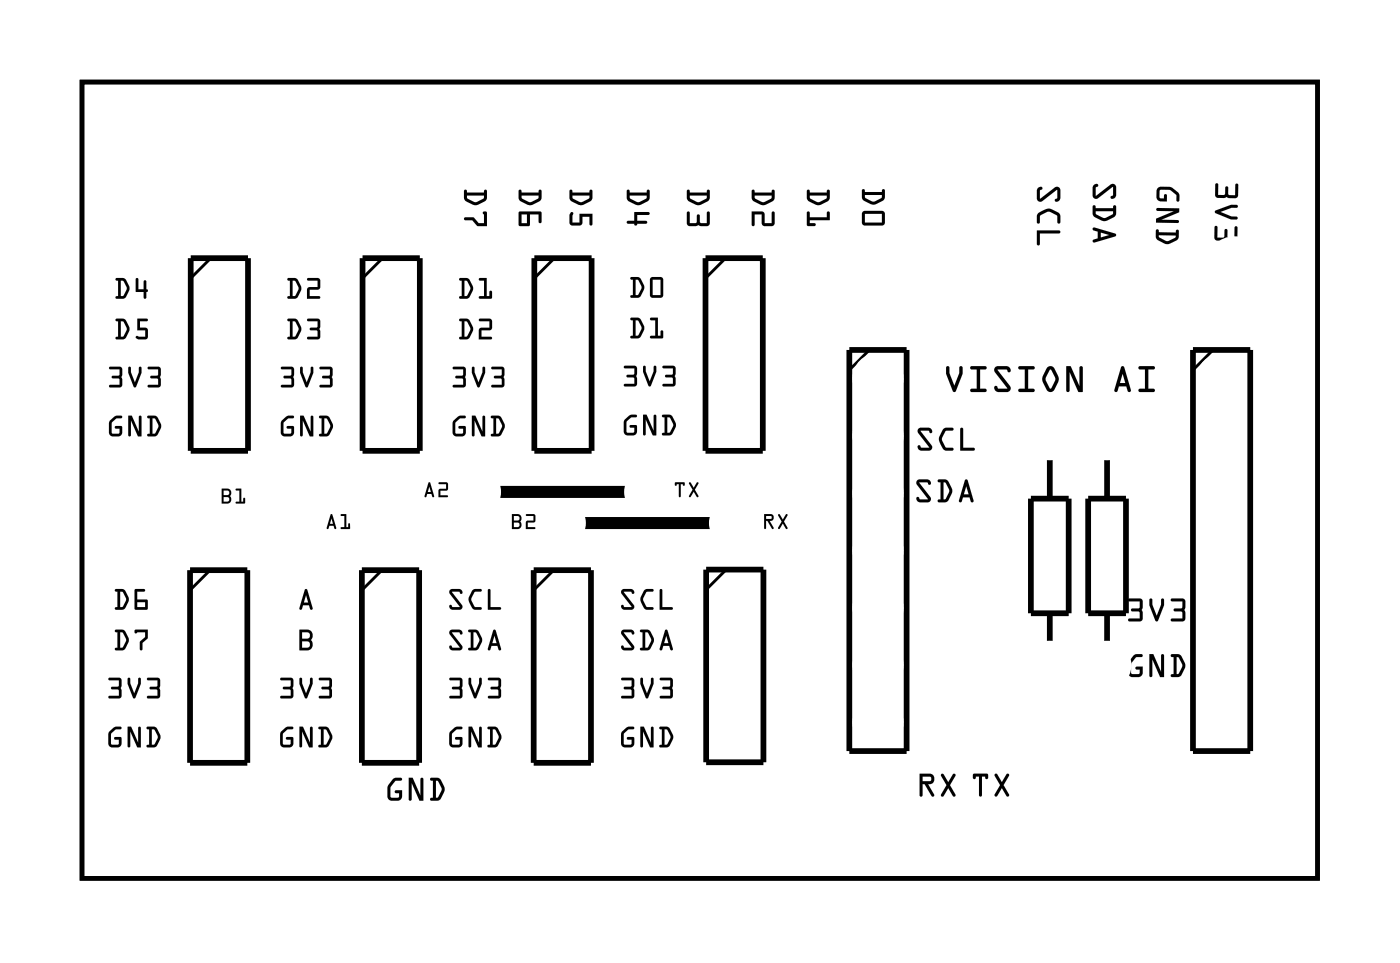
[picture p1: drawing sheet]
<svg xmlns="http://www.w3.org/2000/svg" width="62mm" height="43mm" viewBox="0 0 62 43" stroke-linecap="round" stroke-linejoin="round" font-family="sans-serif">
<path d="M3.6 3.6h54.8v35.3h-54.8z" fill="none" stroke="#000" stroke-width=".2"/>
<g fill="#000">
<path d="M3.6 3.6h54.8v35.3h-54.8zM3.6 3.6v35.3h54.8v-35.3z"/>
<path d="M4.8 16.3h.5h.1v.8l-.1 .1-.5-.1h.1h.4v-.3l-.4-.1 .4-.1v-.2h-.4zM4.9 16.3v.1h.4v.2l-.3 .1 .3 .1v.3h-.4h-.1l.5 .1 .1-.1v-.8h-.1zM5.7 16.3h.1l.2 .6 .2-.6h.1v.2l-.3 .7-.1-.1-.2-.6zM5.7 16.3v.2l.2 .6 .1 .1 .3-.7v-.2h-.1l-.2 .7-.2-.7zM6.6 16.3h.4h.1v.8v.1l-.6-.1h.1h.4v-.3l-.3-.1 .3-.1v-.2h-.4zM6.6 16.3v.1h.4v.2l-.3 .1 .3 .1v.3h-.4h-.1l.6 .1v-.1v-.8h-.1z"/>
<path d="M4.9 16.3h.4h.1v.8l-.1 .1-.5-.1h.1h.4v-.3l-.3-.1 .3-.1v-.2h-.4zM5.7 16.3h.1l.2 .6 .2-.6h.1v.2l-.3 .7-.1-.1-.2-.6zM6.6 16.3h.4h.1v.8v.1l-.6-.1h.1h.4v-.3l-.3-.1 .3-.1v-.2h-.4z"/>
<path d="M4.9 18.6l.2-.2 .3 .1h-.2l-.2 .3v.4h.3v-.2h-.2v-.1h.3v.3l-.1 .1h-.4l-.1-.1zM5.7 18.4h.1l.4 .7v-.6h.1v.8h-.2l-.3-.7v.7h-.1zM6.8 18.5v.7l.2-.3-.1-.3zM6.5 18.4l.4 .1a.54 .54 0 0 1 .1 .7l-.2 .1h-.3l.1-.1v-.7h-.1z"/>
<path d="M4.9 18.6l.2-.2 .3 .1h-.2l-.2 .3v.4h.3v-.2h-.2v-.1h.3v.3l-.1 .1h-.4l-.1-.1zM4.9 18.6l-.1 .6 .1 .1h.4l.1-.1v-.3h-.3v.1h.2v.2h-.3v-.4l.2-.3h.2l-.3-.1zM5.7 18.4h.1l.4 .7v-.6h.1v.8h-.2l-.3-.7v.7h-.1zM5.7 18.4v.9h.1v-.7l.3 .7h.2v-.8h-.1v.6l-.4-.7zM6.8 18.5v.7l.2-.3-.1-.3zM6.8 18.5l.1 .1 .1 .3-.2 .3zM6.5 18.4h.4l.2 .4v.2l-.2 .3h-.4l.1-.1v-.7h-.1zM6.5 18.4v.1h.1v.7l-.1 .1h.3l.2-.1a.54 .54 0 0 0-.1-.7z"/>
<path d="M5.4 12.4v.7l.2-.3-.1-.3zM5.1 12.3h.4a.54 .54 0 0 1 .1 .8l-.2 .1h-.3l.1-.1v-.7h-.1zM6 12.3l.1 .1v.4h.3v-.3h.1l.1 .4-.1 .3h-.1v-.3h-.4z"/>
<path d="M5.4 12.4v.7l.2-.3-.1-.3zM5.4 12.4l.1 .1 .1 .3-.2 .3zM5.1 12.3h.4l.2 .4v.2l-.2 .3h-.4l.1-.1v-.7h-.1zM5.1 12.3v.1h.1v.7l-.1 .1h.3l.2-.1a.54 .54 0 0 0-.1-.8zM6 12.3l.1 .1v.4h.3v-.3h.1v.3l.1 .1-.1 .3h-.1v-.3h-.4zM6 12.3v.6h.4v.3h.1l.1-.3-.1-.4h-.1v.3h-.3v-.4z"/>
<path d="M5.4 14.2v.7l.2-.3-.1-.3zM5.1 14.1h.4a.54 .54 0 0 1 .1 .8l-.2 .1h-.3l.1-.1v-.7h-.1zM6.1 14.1l.5 .1h-.1h-.3v.3l.4 .1-.1 .4h-.5l.1-.1h.3v-.3h-.3z"/>
<path d="M5.4 14.2v.7l.2-.3-.1-.3zM5.4 14.2l.1 .1 .1 .3-.2 .3zM5.1 14.1h.4l.2 .4v.2l-.2 .3h-.4l.1-.1v-.7h-.1zM5.1 14.1v.1h.1v.7l-.1 .1h.3l.2-.1a.54 .54 0 0 0-.1-.7zM6.1 14.1l.5 .1h-.1h-.3v.3l.4 .1-.1 .4h-.5l.1-.1h.3v-.3h-.3zM6.1 14.1v.5h.3v.3h-.3l-.1 .1h.5l.1-.4-.4-.1v-.3h.3h.1z"/>
<path d="M12.5 16.3h.4h.1v.8v.1l-.5-.1h.4v-.3l-.3-.1 .3-.1v-.2h-.4zM12.5 16.3v.1h.4v.2l-.3 .1 .3 .1v.3h-.4l.5 .1v-.1v-.8h-.1zM13.3 16.3h.1l.2 .6 .2-.6h.1v.2l-.3 .7-.1-.1-.2-.6zM13.3 16.3v.2l.2 .6 .1 .1 .3-.7v-.2h-.1l-.2 .7-.2-.7zM14.2 16.3h.4h.1l.1 .8-.1 .1-.5-.1h.4v-.3l-.3-.1 .3-.1v-.2h-.4zM14.2 16.3v.1h.4v.2l-.3 .1 .3 .1v.3h-.4l.5 .1 .1-.1-.1-.8h-.1z"/>
<path d="M12.5 16.3h.4h.1v.8v.1l-.5-.1h.4v-.3l-.3-.1 .3-.1v-.2h-.4zM13.3 16.3h.1l.2 .6 .2-.6h.1v.2l-.3 .7-.1-.1-.2-.6zM14.2 16.3h.4h.1l.1 .8-.1 .1-.5-.1h.4v-.3l-.3-.1 .3-.1v-.2h-.4z"/>
<path d="M12.5 18.6l.2-.2 .3 .1h-.2l-.2 .3v.4h.3v-.2h-.2v-.1h.3v.3l-.1 .1h-.3l-.1-.1zM13.3 18.4h.2l.3 .7v-.6h.1v.8h-.2l-.3-.7v.7h-.1zM14.4 18.5v.7h.1l.2-.3-.2-.3zM14.2 18.4l.4 .1a.54 .54 0 0 1 0 .7l-.1 .1h-.4l.2-.1v-.7h-.1z"/>
<path d="M12.5 18.6l.2-.2 .3 .1h-.2l-.2 .3v.4h.3v-.2h-.2v-.1h.3v.3l-.1 .1h-.3l-.1-.1zM12.5 18.6v.6l.1 .1h.3l.1-.1v-.3h-.3v.1h.2v.2h-.3v-.4l.2-.3h.2l-.3-.1zM13.3 18.4h.2l.3 .7v-.6h.1v.8h-.2l-.3-.7v.7h-.1zM13.3 18.4v.9h.1v-.7l.3 .7h.2v-.8h-.1v.6l-.3-.7zM14.4 18.5v.7h.1l.1-.3-.1-.3zM14.4 18.5l.1 .1 .2 .3-.2 .3h-.1zM14.2 18.4h.4l.1 .4v.2l-.2 .3h-.4l.2-.1v-.7h-.1zM14.2 18.4v.1h.1v.7l-.1 .1h.3l.1-.1a.54 .54 0 0 0 0-.7z"/>
<path d="M13 12.4v.7h.1l.1-.3-.1-.3zM12.8 12.3h.3a.54 .54 0 0 1 .1 .8l-.1 .1h-.4l.2-.1v-.7h-.1zM13.6 12.3h.5l.1 .1v.4h-.5v.3h.5v.1h-.6l.1-.4 .4-.1v-.3h-.4z"/>
<path d="M13 12.4v.7h.1l.1-.3-.1-.3zM13 12.4l.1 .1 .1 .3-.1 .3h-.1zM12.8 12.3h.3l.2 .4v.2l-.2 .3h-.4l.2-.1v-.7h-.1zM12.8 12.3v.1h.1v.7l-.2 .1h.4l.1-.1a.54 .54 0 0 0-.1-.8zM13.6 12.3h.5l.1 .1v.4h-.5v.3h.5v.1h-.6v-.4l.5-.1v-.3h-.4zM13.6 12.3l.1 .1h.4v.3l-.4 .1-.1 .4h.6v-.1h-.5v-.3h.5v-.4l-.1-.1z"/>
<path d="M13 14.2v.7h.1l.1-.3-.1-.3zM12.8 14.1h.3a.54 .54 0 0 1 .1 .8l-.1 .1h-.4l.2-.1v-.7h-.1zM13.6 14.1h.5l.1 .1v.7l-.1 .1h-.5l.1-.1h.4v-.2l-.4-.1 .4-.1v-.3h-.4z"/>
<path d="M13 14.2v.7h.1l.1-.3-.1-.3zM13 14.2l.1 .1 .1 .3-.1 .3h-.1zM12.8 14.1h.3l.2 .4v.2l-.2 .3h-.4l.2-.1v-.7h-.1zM12.8 14.1v.1h.1v.7l-.2 .1h.4l.1-.1a.54 .54 0 0 0-.1-.7zM13.6 14.1h.5l.1 .1v.7l-.1 .1h-.5l.1-.1h.4v-.2l-.4-.1 .4-.1v-.3h-.4zM13.6 14.1l.1 .1h.4v.3l-.4 .1 .4 .1v.2h-.4l-.1 .1h.5l.1-.1v-.7l-.1-.1z"/>
<path d="M20.1 16.3h.4h.2v.8l-.1 .1-.5-.1h.4v-.3l-.3-.1 .3-.1v-.2h-.4zM20.1 16.3v.1h.4v.2l-.3 .1 .3 .1v.3h-.4l.5 .1 .1-.1v-.8h-.2zM20.9 16.3h.1l.2 .6 .2-.6h.1v.2l-.2 .7-.1-.1-.3-.6zM20.9 16.3v.2l.3 .6 .1 .1 .2-.7v-.2h-.1l-.2 .7-.2-.7zM21.8 16.3h.5h.1v.8l-.1 .1-.5-.1h.5l-.1-.3-.3-.1 .3-.1 .1-.2h-.5zM21.8 16.3v.1h.5l-.1 .2-.3 .1 .3 .1 .1 .3h-.5l.5 .1 .1-.1v-.8h-.1z"/>
<path d="M20.1 16.3h.4h.2v.8l-.1 .1-.5-.1h.4v-.3l-.3-.1 .3-.1v-.2h-.4zM20.9 16.3h.1l.2 .6 .2-.6h.1v.2l-.2 .7-.1-.1-.3-.6zM21.8 16.3h.5h.1v.8l-.1 .1-.5-.1h.5l-.1-.3-.3-.1 .3-.1 .1-.2h-.5z"/>
<path d="M20.1 18.6l.3-.2 .3 .1h-.1h-.2l-.2 .3v.4h.3v-.2h-.1l-.1-.1h.4l-.1 .3-.1 .1h-.3l-.1-.1zM20.9 18.4h.2l.3 .7v-.6h.1v.8h-.1l-.4-.7v.7h-.1zM22 18.5v.7h.1l.2-.3-.2-.3zM21.8 18.4l.4 .1a.54 .54 0 0 1 0 .7l-.1 .1h-.3l.1-.1v-.7h-.1z"/>
<path d="M20.1 18.6l.3-.2 .3 .1h-.1h-.2l-.2 .3v.4h.3v-.2h-.1l-.1-.1h.4l-.1 .3-.1 .1h-.3l-.1-.1zM20.1 18.6v.6l.1 .1h.3l.1-.1 .1-.3h-.4l.1 .1h.1v.2h-.3v-.4l.2-.3h.2h.1l-.3-.1zM20.9 18.4h.2l.3 .7v-.6h.1v.8h-.1l-.4-.7v.7h-.1zM20.9 18.4v.9h.1v-.7l.3 .7h.2v-.8h-.1v.6l-.3-.7zM22 18.5v.7h.1l.2-.3-.2-.3zM22 18.5l.1 .1 .2 .3-.2 .3h-.1zM21.8 18.4h.4l.2 .4v.2l-.3 .3h-.3l.1-.1v-.7h-.1zM21.8 18.4v.1h.1v.7l-.1 .1h.3l.1-.1a.54 .54 0 0 0 0-.7z"/>
<path d="M20.6 12.4v.7h.1l.2-.3-.2-.3zM20.4 12.3h.4a.54 .54 0 0 1 0 .8l-.1 .1h-.3l.1-.1v-.7h-.1zM21.3 12.3h.3v.8h.1v-.2h.1v.3h-.6l.1-.1h.2v-.7h-.2z"/>
<path d="M20.6 12.4v.7h.1l.2-.3-.2-.3zM20.6 12.4l.1 .1 .2 .3-.2 .3h-.1zM20.4 12.3h.4l.2 .4v.2l-.3 .3h-.3l.1-.1v-.7h-.1zM20.4 12.3v.1h.1v.7l-.1 .1h.3l.1-.1a.54 .54 0 0 0 0-.8zM21.2 12.3h.4v.8h.1v-.2h.1v.3h-.6l.1-.1h.2v-.7h-.2zM21.3 12.3v.1h.2v.7h-.2l-.1 .1h.6v-.3h-.1v.2h-.1v-.8z"/>
<path d="M20.6 14.2v.7h.1l.2-.3-.2-.3zM20.4 14.1h.4a.54 .54 0 0 1 0 .8l-.1 .1h-.3l.1-.1v-.7h-.1zM21.3 14.1h.4l.1 .1v.4h-.4v.3h.4v.1h-.6l.1-.4 .4-.1v-.3h-.4z"/>
<path d="M20.6 14.2v.7h.1l.2-.3-.2-.3zM20.6 14.2l.1 .1 .2 .3-.2 .3h-.1zM20.4 14.1h.4l.2 .4v.2l-.3 .3h-.3l.1-.1v-.7h-.1zM20.4 14.1v.1h.1v.7l-.1 .1h.3l.1-.1a.54 .54 0 0 0 0-.7zM21.3 14.1h.4l.1 .1v.4h-.4v.3h.4v.1h-.6l.1-.4 .4-.1v-.3h-.4zM21.3 14.1v.1h.4v.3l-.4 .1-.1 .4h.6v-.1h-.4v-.3h.4v-.4l-.1-.1z"/>
<path d="M20.7 8.7v.1l.4 .2 .4-.2v-.1zM20.7 8.7h.8v.1l-.4 .2-.4-.2zM20.6 8.4h.1v.1h.8l.1-.1v.4l-.4 .3h-.2l-.4-.2zM20.6 8.4v.4l.1 .1a.6 .6 0 0 0 .9 0v-.5l-.1 .1h-.8v-.1zM20.6 9.7l.4-.1 .2 .3h.3l-.1-.5h.2v.6h-.4l-.3-.2h-.3zM20.6 9.7v.1h.3l.3 .2h.4v-.6h-.2l.1 .5h-.3l-.2-.3z"/>
<path d="M20.7 8.7v.1l.4 .2 .4-.2v-.1zM20.6 8.4h.1v.1h.8l.1-.1v.5a.6 .6 0 0 1-.9 0l-.1-.1zM20.6 9.7l.4-.1 .2 .3h.3l-.1-.5h.2v.6h-.4l-.3-.2h-.3z"/>
<path d="M23.1 8.7l.1 .1 .3 .2 .4-.2v-.1zM23.1 8.7h.8v.1l-.4 .2-.3-.2zM23 8.4h.1v.1h.8l.1-.1v.4l-.4 .3h-.2l-.4-.2zM23 8.4v.4l.1 .1a.6 .6 0 0 0 .9 0v-.5l-.1 .1h-.8v-.1zM23.1 9.5v.4h.3v-.4zM23.1 9.5h.3v.4h-.3zM23 9.4h1v.5h-.1v-.4h-.4v.5h-.5zM23 9.4v.6h.5v-.5h.4v.4h.1v-.5z"/>
<path d="M23.1 8.7l.1 .1 .3 .2 .4-.2v-.1zM23 8.4h.1v.1h.8l.1-.1v.5a.6 .6 0 0 1-.9 0l-.1-.1zM23.1 9.5v.4h.3v-.4zM23 9.4h1v.5h-.1v-.4h-.4v.5h-.5z"/>
<path d="M25.4 8.7v.1l.4 .2 .3-.2v-.1zM25.4 8.7h.7v.1l-.3 .2-.4-.2zM25.3 8.4h.1v.1h.7l.1-.1 .1 .4-.4 .3h-.3l-.3-.2zM25.3 8.4v.4l.1 .1a.6 .6 0 0 0 .8 0v-.5l-.1 .1h-.7v-.1zM25.3 9.4l.1 .1v.4h.3v-.4h.6v.5h-.2v-.4h-.3v.4h-.5v-.1zM25.3 9.4v.5v.1h.5v-.4h.3v.4h.2v-.5h-.6v.4h-.3v-.4z"/>
<path d="M25.4 8.7v.1l.4 .2 .3-.2v-.1zM25.3 8.4h.1v.1h.7l.1-.1v.5a.6 .6 0 0 1-.8 0l-.1-.1zM25.3 9.4l.1 .1v.4h.3v-.4h.6v.5h-.2v-.4h-.3v.4h-.5v-.1z"/>
<path d="M27.7 16.2h.4l.1 .1 .1 .7-.1 .1h-.5v-.1h.4v-.3h-.3l.3-.1v-.3h-.4zM27.7 16.2v.1h.4v.3l-.3 .1h.3v.3h-.4v.1h.5l.1-.1-.1-.7-.1-.1zM28.5 16.2h.1l.2 .7 .2-.7h.1v.3l-.3 .6-.3-.6zM28.5 16.2v.3l.3 .6 .3-.6v-.3h-.1l-.2 .7-.2-.7zM29.4 16.2h.4l.2 .1v.7l-.1 .1h-.5v-.1h.4v-.3h-.3l.3-.1v-.3h-.4zM29.4 16.2v.1h.4v.3l-.3 .1h.3v.3h-.4v.1h.5l.1-.1v-.7l-.2-.1z"/>
<path d="M27.7 16.2h.4l.1 .1 .1 .7-.1 .1h-.5v-.1h.4v-.3h-.3l.3-.1v-.3h-.4zM28.5 16.2h.1l.2 .7 .2-.7h.1v.3l-.3 .6-.3-.6zM29.4 16.2h.4l.2 .1v.7l-.1 .1h-.5v-.1h.4v-.3h-.3l.3-.1v-.3h-.4z"/>
<path d="M27.7 18.6l.2-.2h.3v.1h-.2l-.2 .2v.5l.3-.1v-.1h-.1l-.1-.1h.3v.3l-.1 .1h-.3l-.1-.1zM28.5 18.4h.2l.3 .7v-.7h.1v.9h-.2l-.3-.7v.6l-.1 .1zM29.6 18.5v.7h.1l.2-.4-.2-.3zM29.4 18.4h.4a.54 .54 0 0 1 0 .8l-.1 .1h-.3l.1-.1v-.7h-.1z"/>
<path d="M27.7 18.6l.2-.2h.3v.1h-.2l-.2 .2v.5l.3-.1v-.1h-.1l-.1-.1h.3v.3l-.1 .1h-.3l-.1-.1zM27.7 18.6v.6l.1 .1h.3l.1-.1v-.3h-.3l.1 .1h.1v.1l-.3 .1v-.5l.2-.2h.2v-.1h-.3zM28.5 18.4h.2l.3 .7v-.7h.1v.9h-.2l-.3-.7v.6l-.1 .1zM28.5 18.4v.9l.1-.1v-.6l.3 .7h.2v-.9h-.1v.7l-.3-.7zM29.6 18.5v.7h.1l.2-.4-.2-.3zM29.6 18.5h.1l.2 .3-.2 .4h-.1zM29.4 18.4h.4l.2 .3v.3l-.3 .3h-.3l.1-.1v-.7h-.1zM29.4 18.4v.1h.1v.7l-.1 .1h.3l.1-.1a.54 .54 0 0 0 0-.8z"/>
<path d="M28.2 14.2v.7h.1l.2-.4-.2-.3zM28 14.1h.4a.54 .54 0 0 1 0 .8l-.1 .1h-.3l.1-.1v-.7h-.1zM28.8 14.1h.4v.8h.1v-.2l.1-.1v.4h-.6l.1-.1h.2v-.7h-.2z"/>
<path d="M28.2 14.2v.7h.1l.2-.4-.2-.3zM28.2 14.2h.1l.2 .3-.2 .4h-.1zM28 14.1h.4l.1 .3v.3l-.2 .3h-.3l.1-.1v-.7h-.1zM28 14.1v.1h.1v.7l-.1 .1h.3l.1-.1a.54 .54 0 0 0 0-.8zM28.8 14.1h.4v.8h.1v-.2l.1-.1v.4h-.6l.1-.1h.2v-.7h-.2zM28.8 14.1l.1 .1h.2v.7h-.2l-.1 .1h.6v-.4l-.1 .1v.2h-.1v-.8z"/>
<path d="M28.2 12.4v.7h.1l.2-.4-.2-.3zM28 12.3h.4a.54 .54 0 0 1 0 .8l-.1 .1h-.3l.1-.1v-.7h-.1zM28.9 12.4v.7h.4v-.7zM28.9 12.3h.4l.1 .1v.7l-.1 .1-.5-.1z"/>
<path d="M28.2 12.4v.7h.1l.2-.4-.2-.3zM28.2 12.4h.1l.2 .3-.2 .4h-.1zM28 12.3h.4l.1 .3v.3l-.2 .3h-.3l.1-.1v-.7h-.1zM28 12.3v.1h.1v.7l-.1 .1h.3l.1-.1a.54 .54 0 0 0 0-.8zM28.9 12.4v.7h.4v-.7zM28.9 12.4h.4v.7h-.4zM28.9 12.3h.4l.1 .1v.7l-.1 .1-.5-.1zM28.9 12.3l-.1 .8 .5 .1 .1-.1v-.7l-.1-.1z"/>
<path d="M27.9 8.7l.1 .1 .3 .2 .4-.2v-.1zM27.9 8.7h.8v.1l-.4 .2-.3-.2zM27.8 8.4h.1v.1h.8l.1-.1v.4l-.4 .3h-.2l-.4-.2zM27.8 8.4v.4l.1 .1a.6 .6 0 0 0 .9 0v-.5l-.1 .1h-.8v-.1zM28.1 9.4h.7v.1h-.5v.3h.4v.1h-.4l-.1 .1-.1-.1h-.3v-.1h.3zM28.1 9.4v.4h-.3v.1h.3l.1 .1 .1-.1h.4v-.1h-.4v-.3h.5v-.1z"/>
<path d="M27.9 8.7l.1 .1 .3 .2 .4-.2v-.1zM27.8 8.4h.1v.1h.8l.1-.1v.5a.6 .6 0 0 1-.9 0l-.1-.1zM28.1 9.4h.7v.1h-.5v.3h.4v.1h-.4l-.1 .1-.4-.1v-.1h.3z"/>
<path d="M30.6 8.7v.1l.4 .2 .3-.2v-.1zM30.6 8.7h.7v.1l-.3 .2-.4-.2zM30.5 8.4h.1v.1h.7l.1-.1 .1 .4-.4 .3h-.3l-.3-.2zM30.5 8.4v.4l.1 .1a.6 .6 0 0 0 .8 0v-.5l-.1 .1h-.7v-.1zM30.5 9.4h.1v.5h.3l.1-.4 .1 .4h.2v-.5h.1l.1 .5-.2 .1h-.8v-.1zM30.5 9.4v.5v.1h.8l.2-.1-.1-.5h-.1v.5h-.2l-.1-.4-.1 .4h-.3v-.5z"/>
<path d="M30.6 8.7v.1l.4 .2 .3-.2v-.1zM30.5 8.4h.1v.1h.7l.1-.1v.5a.6 .6 0 0 1-.8 0l-.1-.1zM30.5 9.4h.1v.5h.3l.1-.4 .1 .4h.2v-.5h.1l.1 .5-.2 .1h-.8v-.1z"/>
<path d="M33.5 8.7v.1l.3 .2 .4-.2v-.1zM33.5 8.7h.7v.1l-.4 .2-.3-.2zM33.4 8.4l.1 .1h.7l.1-.1v.4l-.3 .3h-.3l-.3-.2zM33.4 8.4l-.1 .4 .1 .1a.6 .6 0 0 0 .9 0v-.5l-.1 .1h-.7l-.1-.1zM33.3 9.4h.6v.5h.3v-.5h.1v.5l-.1 .1h-.3l-.1-.1v-.4h-.3v.5h-.1zM33.3 9.4l.1 .6h.1v-.5h.3v.4l.1 .1h.3l.1-.1v-.5h-.1v.5h-.3v-.5z"/>
<path d="M33.5 8.7v.1l.3 .2 .4-.2v-.1zM33.4 8.4l.1 .1h.7l.1-.1v.5a.6 .6 0 0 1-.9 0l-.1-.1zM33.3 9.4h.6v.5h.3v-.5h.1v.5l-.1 .1h-.3l-.1-.1v-.4h-.3v.5h-.1z"/>
<path d="M35.9 8.7v.1l.4 .2 .4-.2v-.1zM35.9 8.7h.8v.1l-.4 .2-.4-.2zM35.8 8.4h.1v.1h.8l.1-.1v.4l-.4 .3h-.2l-.4-.2zM35.8 8.4v.4l.1 .1a.6 .6 0 0 0 .9 0v-.5l-.1 .1h-.8v-.1zM35.8 9.4h.1v.2h.8v-.2h.1v.3l-.9 .1v.1h.2l.1 .1h-.4zM35.8 9.4v.6h.4l-.1-.1h-.2v-.1h.9v-.4h-.1v.2h-.8v-.2z"/>
<path d="M35.9 8.7v.1l.4 .2 .4-.2v-.1zM35.8 8.4h.1v.1h.8l.1-.1v.5a.6 .6 0 0 1-.9 0l-.1-.1zM35.8 9.4h.1v.2h.8v-.2h.1v.4h-.9v.1h.2l.1 .1h-.4z"/>
<path d="M38.4 8.6v.2l.3 .1 .4-.2v-.1zM38.4 8.6h.7v.1l-.4 .2-.3-.1zM38.2 8.4h.1l.1 .1h.7l.1-.1v.4l-.3 .2h-.3l-.3-.2zM38.2 8.4v.4l.1 .1a.6 .6 0 0 0 .9-.1v-.4l-.1 .1h-.7l-.1-.1zM38.4 9.5v.4h.7v-.4zM38.4 9.5h.7v.4h-.7zM38.3 9.4h.9v.1v.4l-.1 .1h-.8l-.1-.1zM38.3 9.4l-.1 .5 .1 .1h.8l.1-.1v-.4v-.1z"/>
<path d="M38.4 8.6v.2l.3 .1 .4-.2v-.1zM38.2 8.4h.1l.1 .1h.7l.1-.1v.4a.6 .6 0 0 1-.9 .1l-.1-.1zM38.4 9.5v.4h.7v-.4zM38.3 9.4h.9v.1v.4l-.1 .1h-.8l-.1-.1z"/>
<path d="M40.7 19h.5l.1 .1v.1l-.1-.1h-.4l.5 .7v.2h-.4l-.2-.1 .1-.2 .1 .1h.3l-.5-.6zM40.7 19v.2l.5 .6h-.3l-.1-.1-.1 .2 .2 .1h.4v-.2l-.5-.7h.4l.1 .1v-.1l-.1-.1zM41.8 19h.5l-.1 .1h-.3l-.1 .4 .1 .3h.3v.2l-.3-.1-.2-.3-.1-.2zM41.8 19l-.2 .4 .1 .2 .2 .3 .3 .1v-.1l-.3-.1-.1-.3 .1-.4h.3l.1-.1zM42.6 19h.1v.8h.5v.2h-.6zM42.6 19v1h.6v-.1l-.5-.1v-.8z"/>
<path d="M40.7 19h.5l.1 .1v.1l-.1-.1h-.4l.5 .7v.2h-.4l-.2-.1 .1-.2 .1 .1h.3l-.5-.6zM41.8 19h.4h.1l-.4 .1-.1 .3 .1 .4 .4 .1-.1 .1h-.2a.6 .6 0 0 1-.3-.7zM42.6 19h.1v.8h.5v.2h-.6z"/>
<path d="M42 16.2l.1 .1v.2l.2 .6 .2-.6v-.2h.2v.3l-.3 .8-.1-.1-.3-.7zM42 16.3v.3l.3 .7 .1 .1 .3-.8v-.3h-.2v.2l-.2 .6-.2-.6v-.2zM43 16.2l.8 .1-.1 .1h-.2v.8h.2v.2l-.7-.1 .1-.1h.2v-.8h-.2zM43 16.3l.1 .1h.2v.8h-.2l-.1 .1 .7 .1v-.2h-.2v-.8h.2l.1-.1zM44.1 16.3l.5-.1 .2 .2-.1 .1-.1-.1h-.4l.6 .8-.1 .2h-.4l-.2-.1 .1-.2 .1 .1h.4l-.6-.7zM44.1 16.3v.2l.6 .7h-.4l-.1-.1-.1 .2 .2 .1h.4l.1-.2-.6-.8h.4l.1 .1 .1-.1-.2-.2zM45.2 16.2l.7 .1-.1 .1h-.2v.8h.2v.2l-.6-.1v-.1h.2v-.8h-.2zM45.2 16.3v.1h.2v.8h-.2v.1l.6 .1v-.2h-.2v-.8h.2l.1-.1zM46.4 16.3l.2-.1 .1 .1 .2 .4-.1 .6a.2 .2 0 0 1-.4 0l-.2-.5zM46.4 16.3l-.2 .6 .2 .4 .2 .1 .3-.4v-.3l-.2-.4-.1-.1zM46.6 16.4l-.2 .4 .2 .4 .2-.4zM46.6 16.4l.2 .4-.2 .4-.2-.4zM47.3 16.2h.2l.4 .9v-.8h.1v1.1h-.2l-.4-.9v.8v.1l-.1-.1zM47.3 16.2v1.1h.1v-.8l.4 .9h.2v-1.1h-.1v.8l-.4-.9zM49.8 16.6l-.1 .4h.2zM49.8 16.6l.1 .4h-.2zM49.7 16.2l.2 .1 .3 1-.1 .1-.1-.3h-.4l-.1 .3-.1-.1zM49.7 16.2l-.3 1.1 .1 .1 .1-.3h.4l.1 .3 .1-.1-.3-1zM50.5 16.2l.7 .1v.1h-.3v.8h.3v.2l-.7-.1v-.1h.3v-.8h-.3zM50.5 16.3v.1h.3v.8h-.3v.1l.7 .1v-.2h-.3v-.8h.3v-.1z"/>
<path d="M42 16.3h.1v.2l.2 .6 .2-.6v-.2h.2v.3l-.3 .8-.1-.1-.3-.7zM43 16.3h.8l-.1 .1h-.2v.8h.2v.2l-.7-.1 .1-.1h.2v-.8h-.2zM44.1 16.3l.5-.1 .2 .2-.1 .1-.1-.1h-.4l.6 .8-.1 .2h-.4l-.2-.1 .1-.2 .1 .1h.4l-.6-.7zM45.2 16.3h.7l-.1 .1h-.2v.8h.2v.2l-.6-.1v-.1h.2v-.8h-.2zM46.4 16.3l.2-.1 .1 .1 .2 .4-.1 .6a.2 .2 0 0 1-.4 0l-.2-.5zM46.6 16.4l-.2 .4 .2 .4 .2-.4zM47.3 16.2h.2l.4 .9v-.8h.1v1.1h-.2l-.4-.9v.8h-.1zM49.8 16.6l-.1 .4h.2zM49.7 16.2l.2 .1 .3 1-.1 .1-.1-.3h-.4l-.1 .3-.1-.1zM50.5 16.3h.7v.1h-.3v.8h.3v.2l-.7-.1v-.1h.3v-.8h-.3z"/>
<path d="M46 8.3h.2l-.1 .2v.3l.7-.5h.1l.1 .1v.4l-.1 .1h-.1l.1-.1v-.4l-.7 .5h-.1l-.1-.1zM46 9.4l.4-.1h.2l.4 .2v.4h-.1v-.3l-.4-.2-.4 .2v.3h-.1zM46 10.2h1v.1h-.9v.6l-.1-.1z"/>
<path d="M46 8.3h.2l-.1 .2v.3l.7-.5h.1l.1 .1v.4l-.1 .1h-.1l.1-.1v-.4l-.7 .5h-.1l-.1-.1zM46 8.3v.5l.1 .1h.1l.7-.5v.4l-.1 .1h.1l.1-.1v-.4l-.1-.1h-.1l-.7 .5v-.3l.1-.2zM46 9.4l.4-.1h.2l.4 .2v.4h-.1v-.4l-.4-.1-.4 .2v.3h-.1zM46 9.4v.5h.1v-.3l.4-.2 .4 .2v.3h.1v-.4l-.4-.2h-.2zM46 10.2h1v.1h-.9v.6l-.1-.1zM46 10.2v.6l.1 .1v-.6h.9v-.1z"/>
<path d="M48.5 8.2h.2l-.1 .1v.4l.7-.5h.1l.1 .1v.4l-.1 .1h-.1l.1-.2-.1-.3-.6 .5h-.1l-.1-.1zM48.6 9.4v.1l.4 .2 .4-.2v-.1zM48.5 9.1h.1v.1h.8l.1-.1v.5a.61 .61 0 0 1-.9 0l-.1-.1zM48.8 10.3v.2l.4-.1zM48.5 10.1l1 .3v.1l-1 .2v-.1h.2v-.3l-.2-.1z"/>
<path d="M48.5 8.2h.2l-.1 .1v.4l.7-.5h.1l.1 .1v.4l-.1 .1h-.1l.1-.2-.1-.3-.6 .5h-.1l-.1-.1zM48.5 8.2v.5l.1 .1h.1l.6-.5 .1 .3-.1 .2h.1l.1-.1v-.4l-.1-.1h-.1l-.7 .5v-.4l.1-.1zM48.6 9.4v.1l.4 .2 .4-.2v-.1zM48.6 9.4h.8v.1l-.4 .2-.4-.2zM48.5 9.1h.1v.1h.8l.1-.1v.4l-.4 .3h-.3l-.3-.2zM48.5 9.1v.4l.1 .1a.61 .61 0 0 0 .9 0v-.5l-.1 .1h-.8v-.1zM48.8 10.3v.2l.4-.1zM48.8 10.3l.4 .1-.4 .1zM48.5 10.1l1 .3v.1l-1 .2v-.1h.2v-.3l-.2-.1zM48.5 10.1v.1l.2 .1v.3h-.2v.1l1-.2v-.1z"/>
<path d="M51.4 8.3a.64 .64 0 0 1 .9 .6h-.1v-.3l-.3-.2h-.4l-.1 .4h.2v-.2h.1v.3h-.3l-.1-.2zM51.3 9.2h1v.2l-.8 .3 .7 .1h.1l-1 .1v-.2l.8-.3h-.8zM51.3 10.2h.1v.1h.7l.1-.1v.4a.6 .6 0 0 1-.8 .1l-.1-.2zM51.4 10.4v.1l.4 .2 .3-.2z"/>
<path d="M51.4 8.3h.6l.3 .3v.3h-.1v-.3l-.3-.2h-.4l-.1 .4h.2v-.2h.1l.1 .3h-.4l-.1-.2zM51.4 8.3l-.1 .4 .1 .2h.3v-.3h-.1v.2h-.2l.1-.4h.4l.3 .2v.3l.1-.2-.1-.2a.74 .74 0 0 0-.8-.2zM51.3 9.2h1v.2l-.8 .3 .7 .1h.1l-1 .1v-.2l.8-.3h-.8zM51.3 9.2v.1l.8 .1-.8 .3v.2l1-.1h-.1l-.7-.1 .8-.3v-.2zM51.3 10.2h.1v.1h.7l.1-.1 .1 .3-.4 .3h-.2l-.4-.2zM51.3 10.2v.4l.3 .2h.3l.4-.3-.1-.3-.1 .1h-.7v-.1zM51.4 10.4v.1l.4 .2 .3-.2zM51.4 10.4l.7 .1-.3 .2-.4-.2z"/>
<path d="M53.9 8.1l.1 .1v.4h.3l.1-.3 .1 .3 .3 .1v-.5l.1-.1v.6l-.1 .1h-.8l-.1-.2zM53.9 9.4l.7-.3h.3v.1l-.8 .2 .8 .2v.1h-.3l-.7-.2zM53.9 10l.1 .1v.4h.3l.1-.4 .1 .4h.2l.1-.4v-.1l.1 .6-.2 .1h-.8v-.2z"/>
<path d="M53.9 8.1l.1 .1v.4h.3l.1-.3 .1 .3 .3 .1v-.5l.1-.1v.6l-.1 .1h-.8l-.1-.2zM53.9 8.1v.5l.1 .2h.8l.1-.1v-.6l-.1 .1v.5l-.3-.1-.1-.3-.1 .3h-.3v-.4zM53.9 9.3l.7-.2h.3v.1l-.8 .2 .8 .2v.1h-.3l-.7-.2zM53.9 9.4v.1l.7 .2h.3v-.1l-.8-.2 .8-.2v-.1h-.3zM53.9 10l.1 .1v.4h.3l.1-.4 .1 .4h.2l.1-.4v-.1l.1 .6-.2 .1h-.8v-.2zM53.9 10v.5v.2h.8l.2-.1-.1-.6v.1l-.1 .4h-.2l-.1-.4-.1 .4h-.3v-.4z"/>
<path d="M4.8 30.1l.5-.1 .1 .1v.7l-.1 .2-.5-.1 .1-.1h.4v-.2l-.4-.1 .4-.1v-.2h-.5zM4.8 30.1v.1h.5v.2l-.4 .1 .4 .1v.2h-.4l-.1 .1 .5 .1 .1-.2v-.7l-.1-.1zM5.7 30.1h.1l.2 .6 .1-.6h.1v.2l-.2 .7-.1-.1-.2-.6zM5.7 30.1v.2l.2 .6 .1 .1 .2-.7v-.2h-.1l-.1 .6-.2-.6zM6.5 30.1l.5-.1 .1 .1v.7l-.1 .2-.5-.1 .1-.1h.4v-.2l-.4-.1 .4-.1v-.2h-.4zM6.5 30.1l.1 .1h.4v.2l-.4 .1 .4 .1v.2h-.4l-.1 .1 .5 .1 .1-.2v-.7l-.1-.1z"/>
<path d="M4.8 30.1l.5-.1 .1 .1v.7l-.1 .2-.5-.1 .1-.1h.4v-.2l-.4-.1 .4-.1v-.2h-.5zM5.7 30.1h.1l.2 .6 .1-.6h.1v.2l-.2 .7-.1-.1-.2-.6zM6.5 30.1l.5-.1 .1 .1v.7l-.1 .2-.5-.1 .1-.1h.4v-.2l-.4-.1 .4-.1v-.2h-.4z"/>
<path d="M4.9 32.4l.2-.2h.3v.1h-.3l-.2 .3 .1 .4h.3v-.2h-.2v-.1h.3v.3l-.1 .1h-.4l-.1-.1zM5.7 32.2h.1l.3 .7v-.6l.1-.1v.9h-.1l-.3-.7v.7h-.1zM6.7 32.3v.7h.1l.2-.3-.1-.3zM6.5 32.2h.4a.54 .54 0 0 1 .1 .8l-.2 .1h-.3l.1-.1v-.7h-.1z"/>
<path d="M4.9 32.4l.2-.2h.3v.1h-.3l-.2 .3 .1 .4h.3v-.2h-.2v-.1h.3v.3l-.1 .1h-.4l-.1-.1zM4.9 32.4l-.1 .6 .1 .1h.4l.1-.1v-.3h-.3v.1h.2v.2h-.3l-.1-.4 .2-.3h.3v-.1h-.3zM5.7 32.2h.1l.3 .7v-.6l.1-.1v.9h-.1l-.3-.7v.7h-.1zM5.7 32.2v.9h.1v-.7l.3 .7h.1v-.9l-.1 .1v.6l-.3-.7zM6.7 32.3v.7h.1l.2-.3-.1-.3zM6.7 32.3l.2 .1 .1 .3-.2 .3h-.1zM6.5 32.2h.4l.2 .3v.3l-.2 .3h-.4l.1-.1v-.7h-.1zM6.5 32.2v.1h.1v.7l-.1 .1h.3l.2-.1a.54 .54 0 0 0-.1-.8z"/>
<path d="M5.3 28v.7h.1l.2-.3-.1-.3zM5.1 27.9h.4a.54 .54 0 0 1 .1 .8l-.2 .1h-.3l.1-.1v-.7h-.1zM6 27.9h.6l-.1 .4-.2 .2v.3h-.1v-.3l.2-.3v-.2l-.4 .1z"/>
<path d="M5.3 28v.7h.1l.2-.3-.1-.3zM5.3 28l.2 .1 .1 .3-.2 .3h-.1zM5.1 27.9h.4l.2 .3v.3l-.2 .3h-.4l.1-.1v-.7h-.1zM5.1 27.9v.1h.1v.7l-.1 .1h.3l.2-.1a.54 .54 0 0 0-.1-.8zM6 27.9h.6v.4l-.3 .2v.3h-.1v-.3l.2-.3v-.2l-.4 .1zM6 27.9v.2l.4-.1v.2l-.2 .3v.3h.1v-.3l.2-.2 .1-.4z"/>
<path d="M5.3 26.2v.7h.1l.2-.3-.1-.3zM5.1 26.1h.4a.54 .54 0 0 1 .1 .8l-.2 .1h-.3l.1-.1v-.7h-.1zM6.1 26.7v.2h.3v-.2zM6 26.1h.4v.1h-.3v.4h.4v.4h-.5z"/>
<path d="M5.3 26.2v.7h.1l.2-.3-.1-.3zM5.3 26.2l.2 .1 .1 .3-.2 .3h-.1zM5.1 26.1h.4l.2 .3v.3l-.2 .3h-.4l.1-.1v-.7h-.1zM5.1 26.1v.1h.1v.7l-.1 .1h.3l.2-.1a.54 .54 0 0 0-.1-.8zM6.1 26.7v.2h.3v-.2zM6.1 26.7h.3v.2h-.3zM6 26.1h.4v.1h-.3v.4h.4v.4h-.5zM6 26.1v.9h.5v-.4h-.4v-.4h.3v-.1z"/>
<path d="M9.9 22v.2h.2v-.1zM9.9 21.7v.2h.3l-.1-.2zM9.8 21.7h.3a.24 .24 0 0 1 .1 .3v.3h-.4zM10.5 21.7h.2v.5h.1v-.1v.2h-.4l.2-.1v-.5z"/>
<path d="M9.9 22v.2h.2v-.1zM9.9 22l.2 .1v.1h-.2zM9.9 21.7v.2h.2v-.1zM9.9 21.7l.2 .1v.1h-.2zM9.8 21.7h.3l.1 .1 .1 .4-.2 .1h-.3zM9.8 21.7v.6h.3a.19 .19 0 0 0 .1-.1 .19 .19 0 0 0 0-.2v-.3zM10.5 21.7h.2v.5h.1v-.1v.2h-.4l.2-.1v-.5zM10.5 21.7h.1v.5l-.1 .1h.4l-.1-.2v.1h-.1v-.5z"/>
<path d="M12.4 30.1l.5-.1 .1 .1v.7l-.1 .2-.5-.1 .1-.1h.4v-.2l-.4-.1 .4-.1v-.2h-.4zM12.4 30.1l.1 .1h.4v.2l-.4 .1 .4 .1v.2h-.4l-.1 .1 .5 .1 .1-.2v-.7l-.1-.1zM13.3 30.1h.1l.2 .6 .2-.6h.1v.2l-.3 .7-.1-.1-.2-.6zM13.3 30.1v.2l.2 .6 .1 .1 .3-.7v-.2h-.1l-.2 .6-.2-.6zM14.2 30.1l.4-.1 .1 .1v.7l-.1 .2-.5-.1 .1-.1h.4v-.2l-.3-.1 .3-.1v-.2h-.4zM14.2 30.1v.1h.4v.2l-.3 .1 .3 .1v.2h-.4l-.1 .1 .5 .1 .1-.2v-.7l-.1-.1z"/>
<path d="M12.4 30.1l.5-.1 .1 .1v.7l-.1 .2-.5-.1 .1-.1h.4v-.2l-.4-.1 .4-.1v-.2h-.4zM13.3 30.1h.1l.2 .6 .2-.6h.1v.2l-.3 .7-.1-.1-.2-.6zM14.2 30.1l.4-.1 .1 .1v.7l-.1 .2-.5-.1 .1-.1h.4v-.2l-.3-.1 .3-.1v-.2h-.4z"/>
<path d="M12.5 32.4l.2-.2h.3v.1h-.2l-.3 .3 .1 .4h.3v-.2h-.2v-.1h.3v.3l-.1 .1h-.4l-.1-.1zM13.3 32.2h.1l.3 .7v-.6l.2-.1v.9h-.2l-.3-.7v.7h-.1zM14.4 32.3v.7l.2-.3-.1-.3zM14.1 32.2h.4a.54 .54 0 0 1 .1 .8l-.2 .1h-.3l.1-.1v-.7h-.1z"/>
<path d="M12.5 32.4l.2-.2h.3v.1h-.2l-.3 .3 .1 .4h.3v-.2h-.2v-.1h.3v.3l-.1 .1h-.4l-.1-.1zM12.5 32.4l-.1 .6 .1 .1h.4l.1-.1v-.3h-.3v.1h.2v.2h-.3l-.1-.4 .3-.3h.2v-.1h-.3zM13.3 32.2h.1l.3 .7v-.6l.2-.1v.9h-.2l-.3-.7v.7h-.1zM13.3 32.2v.9h.1v-.7l.3 .7h.2v-.9l-.2 .1v.6l-.3-.7zM14.4 32.3v.7l.2-.3-.1-.3zM14.4 32.3l.1 .1 .1 .3-.2 .3zM14.1 32.2h.4l.2 .3v.3l-.2 .3h-.4l.1-.1v-.7h-.1zM14.1 32.2v.1h.1v.7l-.1 .1h.3l.2-.1a.54 .54 0 0 0-.1-.8z"/>
<path d="M13.4 28.4v.3h.2a.14 .14 0 0 0 .1-.1 .14 .14 0 0 0-.1-.2zM13.4 28v.3h.2a.14 .14 0 0 0 .1-.1 .14 .14 0 0 0-.1-.2zM13.3 27.9l.5 .1 .1 .2-.1 .2a.27 .27 0 0 1 .1 .3 .27 .27 0 0 1-.3 .1h-.3z"/>
<path d="M13.4 28.4v.3h.3v-.2zM13.4 28.4h.2a.14 .14 0 0 1 .1 .2 .14 .14 0 0 1-.1 .1h-.2zM13.4 28v.3h.3v-.2zM13.4 28h.2a.14 .14 0 0 1 .1 .2 .14 .14 0 0 1-.1 .1h-.2zM13.3 27.9h.4l.1 .2v.3l.1 .2-.2 .2h-.4zM13.3 27.9v.9h.4l.2-.2-.1-.2v-.3l-.1-.2z"/>
<path d="M13.6 26.4l-.1 .3h.2zM13.6 26.4l.1 .3h-.2zM13.5 26.1h.1l.2 .9-.1-.2h-.3v.2h-.1zM13.5 26.1l-.2 .9h.1v-.2h.3l.1 .2-.2-.9z"/>
<path d="M13.6 26.4l-.1 .3h.2zM13.5 26.1h.1l.2 .9-.1-.2h-.3v.2h-.1z"/>
<path d="M14.7 23l-.1 .2h.2zM14.7 23l.1 .2h-.2zM14.7 22.8l.2 .6-.1-.1h-.2v.1h-.1zM14.7 22.8l-.2 .6h.1v-.1h.2l.1 .1zM15.1 22.8h.3v.6l.1-.2v.2h-.4h.2v-.5zM15.1 22.8l.2 .1v.5h-.2h.4v-.2l-.1 .2v-.6z"/>
<path d="M14.7 23l-.1 .2h.2zM14.7 22.8l.2 .6-.1-.1h-.2v.1h-.1zM15.1 22.8h.3v.6l.1-.2v.2h-.4h.2v-.5z"/>
<path d="M17.4 34.5h.2h.2v.1h-.3l-.2 .3 .1 .5 .3-.1v-.1h-.2v-.2h.3v.4l-.1 .1h-.4l-.1-.1v-.5zM17.4 34.5v.1a.74 .74 0 0 0-.2 .8l.4 .1 .2-.1v-.4l-.3 .1v.1h.2v.2l-.4-.1v-.4l.2-.3 .3-.1h-.2zM18.1 34.5h.2l.3 .8v-.8h.2v1h-.2l-.3-.8v.7l-.2 .1zM18.1 34.5v1l.2-.1v-.7l.3 .8h.2v-1h-.2v.8l-.3-.8zM19.1 34.5h.4l.2 .4v.2l-.3 .4h-.3l.1-.1v-.8h-.1zM19.1 34.5v.1h.1v.8l-.1 .1h.3l.3-.4v-.3l-.2-.3zM19.3 34.6l.1 .8 .2-.4-.2-.4zM19.3 34.6h.1l.2 .4-.2 .4z"/>
<path d="M17.4 34.5h.2h.2l-.3 .1-.2 .3v.4l.4 .1v-.2h-.2v-.1l.3-.1v.4l-.1 .1h-.3l-.2-.2a.7 .7 0 0 1 .2-.8zM18.1 34.5h.2l.3 .8v-.8h.2v1h-.2l-.3-.8v.7l-.2 .1zM19.1 34.5h.4a.6 .6 0 0 1 .1 .9l-.2 .1h-.3l.1-.1v-.8h-.1zM19.3 34.6l.1 .8 .2-.4-.2-.4z"/>
<path d="M19 21.6v.2h.1zM19 21.6l.1 .2h-.1zM19 21.4l.2 .6-.1-.1h-.2v.1h-.1zM19 21.4l-.2 .6h.1v-.1h.2l.1 .1zM19.5 21.4h.4l-.1 .3-.3 .1v.2h.3h-.4l.1-.3h.3v-.2h-.3zM19.5 21.4v.1h.3v.2h-.3l-.1 .3h.5h-.1h-.3v-.3h.3l.1-.3z"/>
<path d="M19 21.6v.2h.1zM19 21.4l.2 .6-.1-.1h-.2v.1h-.1zM19.5 21.4h.4l-.1 .3-.3 .1v.2h.3h-.4l.1-.3h.3v-.2h-.3z"/>
<path d="M20 27.9h.4l.1 .1v.1l-.1-.1h-.4l.5 .7-.1 .1h-.3l-.2-.1 .1-.1 .1 .1h.3l-.5-.6zM20 27.9v.2l.4 .6h-.3l-.1-.1-.1 .1 .2 .1h.3l.1-.1-.5-.7h.4l.1 .1v-.1l-.1-.1zM21 28v.7h.1l.2-.3-.2-.3zM21 28l.1 .1 .2 .3-.2 .3h-.1zM20.8 27.9h.4l.2 .3v.3l-.3 .3h-.3l.1-.1v-.7h-.1zM20.8 27.9v.1h.1v.7l-.1 .1h.3l.1-.1a.54 .54 0 0 0 0-.8zM21.9 28.2l-.1 .3h.2zM21.9 28.2l.1 .3h-.2zM21.9 27.9h.1l.2 .9-.1-.2h-.3l-.1 .2h-.1zM21.9 27.9l-.3 .9h.1l.1-.2h.3l.1 .2-.2-.9z"/>
<path d="M20 26.1h.4l.1 .1v.1l-.1-.1h-.4l.5 .7-.1 .1h-.3l-.2-.1 .1-.1 .1 .1h.3l-.5-.6zM20 26.1v.2l.4 .6h-.3l-.1-.1-.1 .1 .2 .1h.3l.1-.1-.5-.7h.4l.1 .1v-.1l-.1-.1zM21 26.2l.4-.1-.1 .1h-.2l-.2 .4 .1 .3h.3v.1h-.3l-.2-.3v-.2zM21 26.2l-.2 .3v.2l.2 .3h.3v-.1h-.2l-.2-.3 .2-.4h.2l.1-.1zM21.7 26.1l.1 .1v.7h.4v.1h-.6zM21.7 26.1l-.1 .9h.6v-.1h-.4v-.7z"/>
<path d="M19.9 30.1l.5-.1 .1 .1v.7l-.1 .2-.5-.1 .1-.1h.4v-.2l-.4-.1 .4-.1v-.2h-.4zM19.9 30.1l.1 .1h.4v.2l-.4 .1 .4 .1v.2h-.4l-.1 .1 .5 .1 .1-.2v-.7l-.1-.1zM20.8 30.1h.1l.2 .6 .2-.6h.1v.2l-.3 .7-.1-.1-.2-.6zM20.8 30.1v.2l.2 .6 .1 .1 .3-.7v-.2h-.1l-.2 .6-.2-.6zM21.7 30.1l.4-.1 .1 .1v.7l-.1 .2-.5-.1 .1-.1h.4v-.2l-.3-.1 .3-.1v-.2h-.4zM21.7 30.1v.1h.4v.2l-.3 .1 .3 .1v.2h-.4l-.1 .1 .5 .1 .1-.2v-.7l-.1-.1z"/>
<path d="M20 27.9h.4l.1 .1v.1l-.1-.1h-.4l.5 .7-.1 .1h-.3l-.2-.1 .1-.1 .1 .1h.3l-.4-.6zM21 28v.7h.1l.2-.3-.2-.3zM20.8 27.9h.4a.54 .54 0 0 1 0 .8l-.1 .1h-.3l.1-.1v-.7h-.1zM21.9 28.2l-.1 .3h.2zM21.9 27.9h.1l.2 .9-.1-.2h-.3l-.1 .2h-.1z"/>
<path d="M20 26.1h.4l.1 .1v.1l-.1-.1h-.4l.5 .7-.1 .1h-.3l-.2-.1 .1-.1 .1 .1h.3l-.4-.6zM21 26.2h.4h-.3l-.2 .3 .2 .4h.3l-.1 .1h-.2a.54 .54 0 0 1-.3-.6zM21.7 26.1l.1 .1v.7h.4v.1h-.6z"/>
<path d="M19.9 30.1l.5-.1 .1 .1v.7l-.1 .2-.5-.1 .1-.1h.4v-.2l-.4-.1 .4-.1v-.2h-.4zM20.8 30.1h.1l.2 .6 .2-.6h.1v.2l-.3 .7-.1-.1-.2-.6zM21.7 30.1l.4-.1 .1 .1v.7l-.1 .2-.5-.1 .1-.1h.4v-.2l-.3-.1 .3-.1v-.2h-.4z"/>
<path d="M20 32.4l.2-.2h.3v.1h-.2l-.3 .3 .1 .4h.3v-.2h-.2v-.1h.3v.3l-.1 .1h-.4l-.1-.1zM20.8 32.2h.1l.3 .7v-.6l.2-.1v.9h-.2l-.3-.7v.7h-.1zM21.9 32.3v.7l.2-.3-.1-.3zM21.6 32.2h.4a.54 .54 0 0 1 .1 .8l-.2 .1h-.3l.1-.1v-.7h-.1z"/>
<path d="M20 32.4l.2-.2h.3v.1h-.2l-.3 .3 .1 .4h.3v-.2h-.2v-.1h.3v.3l-.1 .1h-.4l-.1-.1zM20 32.4l-.1 .6 .1 .1h.4l.1-.1v-.3h-.3v.1h.2v.2h-.3l-.1-.4 .3-.3h.2v-.1h-.3zM20.8 32.2h.1l.3 .7v-.6l.2-.1v.9h-.2l-.3-.7v.7h-.1zM20.8 32.2v.9h.1v-.7l.3 .7h.2v-.9l-.2 .1v.6l-.3-.7zM21.9 32.3v.7l.2-.3-.1-.3zM21.9 32.3l.1 .1 .1 .3-.2 .3zM21.6 32.2h.4l.2 .3v.3l-.2 .3h-.4l.1-.1v-.7h-.1zM21.6 32.2v.1h.1v.7l-.1 .1h.3l.2-.1a.54 .54 0 0 0-.1-.8z"/>
<path d="M21.8 21.9h.4l-.4 .1zM21.8 21.9v.1l.4-.1zM22.4 21.9h.4l-.3 .1zM22.4 21.9l.1 .1 .3-.1zM23 21.9h.5l-.4 .1zM23 21.9l.1 .1 .4-.1zM23.7 21.9h.4l-.4 .1zM23.7 21.9v.1l.4-.1zM24.3 21.9h.4l-.4 .1zM24.3 21.9v.1l.4-.1z"/>
<path d="M21.8 21.9h.4l-.4 .1zM22.4 21.9h.4l-.3 .1zM23 21.9h.5l-.4 .1zM23.7 21.9h.4l-.4 .1zM24.3 21.9h.4l-.4 .1z"/>
<path d="M22.8 23.2v.2l.2-.1v-.1zM22.8 22.9v.2l.2-.1v-.1zM22.7 22.8h.3a.24 .24 0 0 1 .1 .4v.2h-.4zM23.3 22.8h.4v.3l-.3 .1v.2h.3l-.4 .1v-.4h.4v-.2h-.4z"/>
<path d="M22.8 23.2v.2l.2-.1v-.1zM22.8 23.2h.2v.1l-.2 .1zM22.8 22.9v.2h.2v-.2zM22.8 22.9h.2v.2h-.2zM22.7 22.8h.3l.1 .1v.4l-.1 .1h-.3zM22.7 22.8v.6l.3 .1a.19 .19 0 0 0 .1-.2 .19 .19 0 0 0 0-.2v-.3zM23.3 22.8h.4v.3l-.3 .1v.2h.3l-.4 .1v-.4h.4v-.2h-.4zM23.3 22.8l.1 .1h.3v.2h-.4v.4l.4-.1h-.3v-.2l.3-.1v-.3z"/>
<path d="M27.6 30.1l.4-.1 .1 .1v.7v.2l-.6-.1 .1-.1h.4v-.2l-.3-.1 .3-.1v-.2h-.4zM27.6 30.1v.1h.4v.2l-.3 .1 .3 .1v.2h-.4l-.1 .1 .6 .1v-.2v-.7l-.1-.1zM28.4 30.1h.1l.2 .6 .2-.6h.1v.2l-.3 .7-.1-.1-.2-.6zM28.4 30.1v.2l.2 .6 .1 .1 .3-.7v-.2h-.1l-.2 .6-.2-.6zM29.3 30.1l.4-.1 .1 .1v.7v.2l-.5-.1v-.1h.4v-.2l-.3-.1 .3-.1v-.2h-.4zM29.3 30.1v.1h.4v.2l-.3 .1 .3 .1v.2h-.4v.1l.5 .1v-.2v-.7l-.1-.1z"/>
<path d="M27.6 26.1h.4l.1 .1v.1l-.1-.1h-.3l.4 .7-.1 .1h-.3l-.1-.1v-.1l.1 .1h.3l-.4-.6zM27.6 26.1v.2l.4 .6h-.3l-.1-.1v.1l.1 .1h.3l.1-.1-.4-.7h.3l.1 .1v-.1l-.1-.1zM28.6 26.2l.4-.1v.1h-.3l-.2 .4 .2 .3h.3v.1h-.4l-.2-.3v-.2zM28.6 26.2l-.2 .3v.2l.2 .3h.4v-.1h-.3l-.2-.3 .2-.4h.3v-.1zM29.3 26.1l.1 .1v.7h.4v.1h-.5zM29.3 26.1v.9h.5v-.1h-.4v-.7z"/>
<path d="M27.6 27.9h.4l.1 .1v.1l-.1-.1h-.3l.4 .7-.1 .1h-.3l-.1-.1v-.1l.1 .1h.3l-.4-.6zM27.6 27.9v.2l.4 .6h-.3l-.1-.1v.1l.1 .1h.3l.1-.1-.4-.7h.3l.1 .1v-.1l-.1-.1zM28.6 28v.7h.1l.2-.3-.2-.3zM28.6 28l.1 .1 .2 .3-.2 .3h-.1zM28.4 27.9h.4l.2 .3v.3l-.3 .3h-.3l.1-.1v-.7h-.1zM28.4 27.9v.1h.1v.7l-.1 .1h.3l.2-.1a.54 .54 0 0 0-.1-.8zM29.5 28.2v.3h.1zM29.5 28.2l.1 .3h-.1zM29.5 27.9h.1l.2 .9-.1-.2h-.3l-.1 .2zM29.5 27.9l-.2 .9 .1-.2h.3l.1 .2-.2-.9z"/>
<path d="M27.6 30.1l.4-.1 .1 .1v.7v.2l-.6-.1 .1-.1h.4v-.2l-.3-.1 .3-.1v-.2h-.4zM28.4 30.1h.1l.2 .6 .2-.6h.1v.2l-.3 .7-.1-.1-.2-.6zM29.3 30.1l.4-.1 .1 .1v.7v.2l-.5-.1v-.1h.4v-.2l-.3-.1 .3-.1v-.2h-.4z"/>
<path d="M27.6 26.1h.4l.1 .1v.1l-.1-.1h-.3l.4 .7-.1 .1h-.3l-.1-.1v-.1l.1 .1h.3l-.4-.6zM28.6 26.2h.4h-.3l-.2 .3 .2 .4h.3v.1h-.3a.54 .54 0 0 1-.3-.6zM29.3 26.1l.1 .1v.7h.4v.1h-.5z"/>
<path d="M27.6 27.9h.4l.1 .1v.1l-.1-.1h-.3l.4 .7-.1 .1h-.3l-.1-.1v-.1l.1 .1h.3l-.4-.6zM28.6 28v.7h.1l.2-.3-.2-.3zM28.4 27.9h.4a.54 .54 0 0 1 .1 .8l-.2 .1h-.3l.1-.1v-.7h-.1zM29.5 28.2v.3h.1zM29.5 27.9h.1l.2 .9-.1-.2h-.3l-.1 .2z"/>
<path d="M27.6 32.4l.2-.2h.3v.1h-.2l-.2 .3v.4h.3v-.2h-.2v-.1h.3v.3l-.1 .1h-.3l-.1-.1zM28.4 32.2h.2l.3 .7v-.6l.1-.1v.9h-.2l-.3-.7v.7h-.1zM29.5 32.3v.7l.2-.3-.1-.3zM29.3 32.2h.3a.54 .54 0 0 1 .1 .8l-.2 .1h-.3l.2-.1v-.7h-.1z"/>
<path d="M27.6 32.4l.2-.2h.3v.1h-.2l-.2 .3v.4h.3v-.2h-.2v-.1h.3v.3l-.1 .1h-.3l-.1-.1zM27.6 32.4v.6l.1 .1h.3l.1-.1v-.3h-.3v.1h.2v.2h-.3v-.4l.2-.3h.2v-.1h-.3zM28.4 32.2h.2l.3 .7v-.6l.1-.1v.9h-.2l-.3-.7v.7h-.1zM28.4 32.2v.9h.1v-.7l.3 .7h.2v-.9l-.1 .1v.6l-.3-.7zM29.5 32.3v.7l.2-.3-.1-.3zM29.5 32.3l.1 .1 .1 .3-.2 .3zM29.3 32.2h.3l.2 .3v.3l-.2 .3h-.4l.2-.1v-.7h-.1zM29.3 32.2v.1h.1v.7l-.2 .1h.3l.2-.1a.54 .54 0 0 0-.1-.8z"/>
<path d="M29.9 21.4h.5l-.1 .1h-.1v.5l-.1-.5h-.1zM29.9 21.4l.1 .1h.1l.1 .5v-.5h.1l.1-.1zM30.6 21.4l.2 .2 .1-.2h.1l-.2 .3 .2 .3-.2-.2-.2 .2 .1-.3zM30.6 21.4l.1 .3-.1 .3 .2-.2 .2 .2-.2-.3 .2-.3-.2 .2z"/>
<path d="M29.9 21.4h.5l-.1 .1h-.1v.5l-.1-.5h-.1zM30.6 21.4l.2 .2 .2-.2-.2 .3 .2 .3-.2-.2-.2 .2 .1-.3z"/>
<path d="M34 22.9v.1h.2v-.1zM33.9 22.8h.3a.15 .15 0 0 1 .1 .2 .15 .15 0 0 1-.2 .1l.2 .3-.3-.3-.1 .3zM34.5 22.8l.2 .2 .2-.2-.1 .3 .1 .3-.2-.2-.2 .2 .2-.3z"/>
<path d="M34 22.9v.1h.2v-.1zM34 22.9h.2v.1h-.2zM33.9 22.8h.3a.15 .15 0 0 1 .1 .2 .15 .15 0 0 1-.2 .1l.2 .3h-.1l-.2-.3-.1 .3zM33.9 22.8v.6h.1v-.3l.3 .3-.2-.3h.2v-.2zM34.5 22.8l.2 .2 .1-.2h.1l-.1 .3 .1 .3-.2-.2-.1 .2h-.1l.2-.3zM34.5 22.8l.2 .3-.2 .3 .2-.2 .2 .2-.1-.3 .1-.3-.2 .2z"/>
<path d="M40.7 21.3l.4-.1 .2 .2-.1 .1-.1-.1h-.3l.5 .7-.1 .2h-.4l-.2-.1 .1-.2 .1 .1h.4l-.5-.6zM40.7 21.3v.2l.5 .6h-.4l-.1-.1v.2l.1 .1h.4l.1-.2-.5-.7h.3l.1 .1 .1-.1-.2-.2zM41.6 21.3h.4l.2 .4v.2l-.3 .4-.3-.1 .1-.1v-.7h-.1zM41.6 21.3v.1h.1v.7l-.1 .1 .3 .1 .3-.4v-.3l-.2-.3zM41.8 21.4l.1 .7 .2-.3-.2-.4zM41.8 21.4h.1l.2 .4-.2 .3zM42.8 21.3h.1l.2 1-.1-.3h-.3l-.1 .2h-.1zM42.8 21.3l-.3 .9 .1 .1 .1-.3h.3l.1 .3-.2-1zM42.9 21.6l-.2 .3h.3zM42.9 21.5l.1 .4h-.3z"/>
<path d="M40.7 21.3l.4-.1 .2 .2-.1 .1-.1-.1h-.3l.5 .7-.1 .2h-.4l-.1-.1v-.2l.1 .1h.4l-.5-.6zM41.6 21.3h.4a.6 .6 0 0 1 .1 .9l-.2 .1-.3-.1 .1-.1v-.7h-.1zM41.8 21.4l.1 .7 .2-.3-.2-.4zM42.8 21.3h.1l.2 1-.1-.3h-.3l-.1 .2h-.1zM42.9 21.6l-.2 .3h.3z"/>
<path d="M40.9 34.4v.2h.4v-.2zM40.8 34.3h.4a.24 .24 0 0 1 .2 .3 .24 .24 0 0 1-.2 .2l.2 .5h-.1l-.3-.5h-.1v.4l-.1 .1zM41.7 34.3h.2l.2 .4 .2-.4h.1l-.3 .5 .3 .4-.1 .1-.2-.4-.2 .4h-.2l.3-.5z"/>
<path d="M40.9 34.4v.2h.4v-.2zM40.9 34.4h.4v.2h-.4zM40.8 34.3h.4a.24 .24 0 0 1 .2 .3 .24 .24 0 0 1-.2 .2l.2 .5h-.1l-.3-.5h-.1v.4l-.1 .1zM40.8 34.3v1l.1-.1v-.4h.1l.3 .5h.1l-.2-.5 .2-.1a.25 .25 0 0 0-.2-.4zM41.7 34.3h.2l.2 .4 .2-.4h.1l-.3 .5 .3 .4-.1 .1-.2-.4-.2 .4h-.2l.3-.5zM41.7 34.3l.3 .5-.3 .5h.2l.2-.4 .2 .4 .1-.1-.3-.4 .3-.5h-.1l-.2 .4-.2-.4z"/>
<path d="M43.2 34.3h.6v.2l-.3-.1v.9l-.1-.1v-.8l-.2 .1zM43.2 34.3v.2l.2-.1v.8l.1 .1v-.9l.3 .1v-.2zM44.1 34.3h.1l.2 .4 .2-.4h.2l-.3 .5 .3 .4-.1 .1-.3-.4-.2 .4h-.1l.3-.5zM44.1 34.3l.3 .5-.3 .5h.1l.2-.4 .3 .4 .1-.1-.3-.4 .3-.5h-.2l-.2 .4-.2-.4z"/>
<path d="M43.2 34.3h.6v.2l-.3-.1v.9l-.1-.1v-.8l-.2 .1zM44.1 34.3h.1l.2 .4 .2-.4h.2l-.3 .5 .3 .4-.1 .1-.3-.4-.2 .4h-.1l.3-.5z"/>
<path d="M50.3 29.1l.1-.1h.3l-.1 .1h-.2l-.2 .4v.4l.3-.1v-.1h-.1v-.1l.3-.1v.4l-.1 .1h-.5l-.1-.1v-.5zM50.3 29.1a.74 .74 0 0 0-.2 .9h.4l.2-.1v-.4l-.3 .1v.1h.1v.2l-.3-.1v-.4l.2-.3h.3l-.3-.1zM51 29h.1l.4 .8v-.7l.1-.1v1h-.2l-.3-.8v.7l-.1 .1zM51 29v1l.1-.1v-.7l.3 .8h.2v-1l-.1 .1v.7l-.4-.8zM51.9 29h.4l.3 .4-.1 .2-.2 .4h-.4l.1-.1v-.8h-.1zM51.9 29v.1h.1v.8l-.1 .1h.4l.2-.4v-.2l-.2-.4zM52.2 29.1v.8l.2-.4-.1-.3zM52.2 29.1l.1 .1 .1 .3-.2 .4z"/>
<path d="M50 26.5h.5l.2 .1v.8l-.1 .1h-.6l.1-.1h.4v-.3l-.3-.1 .3-.1v-.2h-.4zM50 26.5l.1 .2h.4v.3h-.3l.3 .1v.3h-.4l-.1 .1h.6l.1-.1v-.8l-.2-.1zM51 26.5l.1 .1 .2 .7 .2-.7h.1v.2l-.3 .7h-.1l-.2-.7zM51 26.5v.3l.2 .7h.1l.3-.7v-.2h-.1l-.2 .7-.2-.7zM51.9 26.5h.5l.2 .1v.8l-.1 .1h-.6l.1-.1h.4v-.3l-.4-.1 .4-.1v-.2h-.4zM51.9 26.5l.1 .2h.4v.3h-.4l.4 .1v.3h-.4l-.1 .1h.6l.1-.1v-.8l-.2-.1z"/>
<path d="M50.3 29.1l.1-.1 .3 .1h-.3l-.2 .3v.4l.3 .1v-.2h-.1v-.1l.3-.1v.4l-.1 .1h-.4l-.2-.2a.7 .7 0 0 1 .3-.7zM51 29h.1l.4 .8v-.7l.1-.1v1h-.2l-.3-.8v.7l-.1 .1zM51.9 29h.4a.6 .6 0 0 1 .1 .9l-.1 .1h-.4l.1-.1v-.8h-.1zM52.2 29.1v.8l.2-.4-.1-.3z"/>
<path d="M50 26.5h.5l.2 .1v.8l-.1 .1h-.6l.1-.1h.4v-.3l-.3-.1h.3v-.3h-.4zM51 26.5l.1 .1 .2 .7 .2-.7h.1v.2l-.3 .7h-.1l-.2-.7zM51.9 26.5h.5l.2 .1v.8l-.1 .1h-.6l.1-.1h.4v-.3l-.4-.1h.4v-.3h-.4z"/>
</g>
<path d="M22.1 21.8h5.7M25.9 23.2h5.7" fill="none" stroke="#000" stroke-width=".53"/>
<g fill="none" stroke="#000" stroke-width=".25">
<path d="M8.5 11.4h2.5v8.6h-2.5zM16.1 11.4h2.5v8.6h-2.5zM23.7 11.4h2.5v8.6h-2.5zM31.3 11.4h2.5v8.6h-2.5zM37.7 15.5h2.5v17.8h-2.5zM52.9 15.5h2.5v17.8h-2.5zM8.4 25.3h2.6v8.5h-2.6zM16 25.3h2.6v8.5h-2.6zM23.7 25.3h2.5v8.5h-2.5zM31.3 25.2h2.6v8.6h-2.6zM45.7 22.1h1.7v5.1h-1.7zM46.6 20.3v1.8"/>
<path d="M46.6 27.2v1.3M48.3 22.1h1.6v5.1h-1.6zM49.1 20.3v1.8M49.1 27.2v1.3"/>
</g>
<path d="M9.3 11.4l-.8 .9M17 11.4l-.9 .9M24.6 11.4l-.9 .9M32.2 11.4l-.9 .9M38.6 15.5l-.9 .9M53.8 15.5l-.9 .9M9.3 25.3l-.9 .9M16.9 25.3l-.9 .9M24.6 25.3l-.9 .9M32.2 25.2l-.9 .9" fill="none" stroke="#000" stroke-width=".13"/>
<circle cx="21.1" cy="21.8" r=".7" fill="#fff"/>
<circle cx="21.1" cy="21.8" r=".7" fill="none" stroke="#fff" stroke-width=".76" stroke-linecap="butt"/>
<circle cx="28.8" cy="21.8" r=".7" fill="#fff"/>
<circle cx="28.8" cy="21.8" r=".7" fill="none" stroke="#fff" stroke-width=".76" stroke-linecap="butt"/>
<circle cx="24.9" cy="23.2" r=".7" fill="#fff"/>
<circle cx="24.9" cy="23.2" r=".7" fill="none" stroke="#fff" stroke-width=".76" stroke-linecap="butt"/>
<circle cx="32.5" cy="23.2" r=".7" fill="#fff"/>
<circle cx="32.5" cy="23.2" r=".7" fill="none" stroke="#fff" stroke-width=".76" stroke-linecap="butt"/>
<circle cx="12.3" cy="21.9" r=".6" fill="#fff"/>
<circle cx="12.3" cy="21.9" r=".6" fill="none" stroke="#fff" stroke-width=".75" stroke-linecap="butt"/>
<circle cx="49.1" cy="19.3" r=".7" fill="#fff"/>
<circle cx="49.1" cy="19.3" r=".7" fill="none" stroke="#fff" stroke-width=".76" stroke-linecap="butt"/>
<circle cx="49.1" cy="29.5" r=".7" fill="#fff"/>
<circle cx="49.1" cy="29.5" r=".7" fill="none" stroke="#fff" stroke-width=".76" stroke-linecap="butt"/>
<circle cx="46.6" cy="19.3" r=".7" fill="#fff"/>
<circle cx="46.6" cy="19.3" r=".7" fill="none" stroke="#fff" stroke-width=".76" stroke-linecap="butt"/>
<circle cx="46.6" cy="29.5" r=".7" fill="#fff"/>
<circle cx="46.6" cy="29.5" r=".7" fill="none" stroke="#fff" stroke-width=".76" stroke-linecap="butt"/>
<circle cx="54.2" cy="6.7" r=".74" fill="#fff"/>
<circle cx="54.2" cy="6.7" r=".74" fill="none" stroke="#fff" stroke-width=".76" stroke-linecap="butt"/>
<circle cx="51.7" cy="6.7" r=".74" fill="#fff"/>
<circle cx="51.7" cy="6.7" r=".74" fill="none" stroke="#fff" stroke-width=".76" stroke-linecap="butt"/>
<circle cx="49.1" cy="6.7" r=".74" fill="#fff"/>
<circle cx="49.1" cy="6.7" r=".74" fill="none" stroke="#fff" stroke-width=".76" stroke-linecap="butt"/>
<circle cx="46.6" cy="6.7" r=".74" fill="#fff"/>
<circle cx="46.6" cy="6.7" r=".74" fill="none" stroke="#fff" stroke-width=".76" stroke-linecap="butt"/>
<circle cx="44" cy="6.7" r=".74" fill="#fff"/>
<circle cx="44" cy="6.7" r=".74" fill="none" stroke="#fff" stroke-width=".76" stroke-linecap="butt"/>
<circle cx="41.5" cy="6.7" r=".74" fill="#fff"/>
<circle cx="41.5" cy="6.7" r=".74" fill="none" stroke="#fff" stroke-width=".76" stroke-linecap="butt"/>
<circle cx="39" cy="6.7" r=".74" fill="#fff"/>
<circle cx="39" cy="6.7" r=".74" fill="none" stroke="#fff" stroke-width=".76" stroke-linecap="butt"/>
<circle cx="36.4" cy="6.7" r=".74" fill="#fff"/>
<circle cx="36.4" cy="6.7" r=".74" fill="none" stroke="#fff" stroke-width=".76" stroke-linecap="butt"/>
<circle cx="33.9" cy="6.7" r=".74" fill="#fff"/>
<circle cx="33.9" cy="6.7" r=".74" fill="none" stroke="#fff" stroke-width=".76" stroke-linecap="butt"/>
<circle cx="31.3" cy="6.7" r=".74" fill="#fff"/>
<circle cx="31.3" cy="6.7" r=".74" fill="none" stroke="#fff" stroke-width=".76" stroke-linecap="butt"/>
<circle cx="28.8" cy="6.7" r=".74" fill="#fff"/>
<circle cx="28.8" cy="6.7" r=".74" fill="none" stroke="#fff" stroke-width=".76" stroke-linecap="butt"/>
<circle cx="26.3" cy="6.7" r=".74" fill="#fff"/>
<circle cx="26.3" cy="6.7" r=".74" fill="none" stroke="#fff" stroke-width=".76" stroke-linecap="butt"/>
<circle cx="23.7" cy="6.7" r=".74" fill="#fff"/>
<circle cx="23.7" cy="6.7" r=".74" fill="none" stroke="#fff" stroke-width=".76" stroke-linecap="butt"/>
<circle cx="21.2" cy="6.7" r=".74" fill="#fff"/>
<circle cx="21.2" cy="6.7" r=".74" fill="none" stroke="#fff" stroke-width=".76" stroke-linecap="butt"/>
<circle cx="18.6" cy="6.7" r=".74" fill="#fff"/>
<circle cx="18.6" cy="6.7" r=".74" fill="none" stroke="#fff" stroke-width=".76" stroke-linecap="butt"/>
<circle cx="16.1" cy="6.7" r=".74" fill="#fff"/>
<circle cx="16.1" cy="6.7" r=".74" fill="none" stroke="#fff" stroke-width=".76" stroke-linecap="butt"/>
<circle cx="54.2" cy="6.7" r=".74" fill="#fff"/>
<circle cx="54.2" cy="6.7" r=".74" fill="none" stroke="#fff" stroke-width=".76" stroke-linecap="butt"/>
<circle cx="51.7" cy="6.7" r=".74" fill="#fff"/>
<circle cx="51.7" cy="6.7" r=".74" fill="none" stroke="#fff" stroke-width=".76" stroke-linecap="butt"/>
<circle cx="49.1" cy="6.7" r=".74" fill="#fff"/>
<circle cx="49.1" cy="6.7" r=".74" fill="none" stroke="#fff" stroke-width=".76" stroke-linecap="butt"/>
<circle cx="46.6" cy="6.7" r=".74" fill="#fff"/>
<circle cx="46.6" cy="6.7" r=".74" fill="none" stroke="#fff" stroke-width=".76" stroke-linecap="butt"/>
<circle cx="44" cy="6.7" r=".74" fill="#fff"/>
<circle cx="44" cy="6.7" r=".74" fill="none" stroke="#fff" stroke-width=".76" stroke-linecap="butt"/>
<circle cx="41.5" cy="6.7" r=".74" fill="#fff"/>
<circle cx="41.5" cy="6.7" r=".74" fill="none" stroke="#fff" stroke-width=".76" stroke-linecap="butt"/>
<circle cx="39" cy="6.7" r=".74" fill="#fff"/>
<circle cx="39" cy="6.7" r=".74" fill="none" stroke="#fff" stroke-width=".76" stroke-linecap="butt"/>
<circle cx="36.4" cy="6.7" r=".74" fill="#fff"/>
<circle cx="36.4" cy="6.7" r=".74" fill="none" stroke="#fff" stroke-width=".76" stroke-linecap="butt"/>
<circle cx="33.9" cy="6.7" r=".74" fill="#fff"/>
<circle cx="33.9" cy="6.7" r=".74" fill="none" stroke="#fff" stroke-width=".76" stroke-linecap="butt"/>
<circle cx="31.3" cy="6.7" r=".74" fill="#fff"/>
<circle cx="31.3" cy="6.7" r=".74" fill="none" stroke="#fff" stroke-width=".76" stroke-linecap="butt"/>
<circle cx="28.8" cy="6.7" r=".74" fill="#fff"/>
<circle cx="28.8" cy="6.7" r=".74" fill="none" stroke="#fff" stroke-width=".76" stroke-linecap="butt"/>
<circle cx="26.3" cy="6.7" r=".74" fill="#fff"/>
<circle cx="26.3" cy="6.7" r=".74" fill="none" stroke="#fff" stroke-width=".76" stroke-linecap="butt"/>
<circle cx="23.7" cy="6.7" r=".74" fill="#fff"/>
<circle cx="23.7" cy="6.7" r=".74" fill="none" stroke="#fff" stroke-width=".76" stroke-linecap="butt"/>
<circle cx="21.2" cy="6.7" r=".74" fill="#fff"/>
<circle cx="21.2" cy="6.7" r=".74" fill="none" stroke="#fff" stroke-width=".76" stroke-linecap="butt"/>
<circle cx="18.6" cy="6.7" r=".74" fill="#fff"/>
<circle cx="18.6" cy="6.7" r=".74" fill="none" stroke="#fff" stroke-width=".76" stroke-linecap="butt"/>
<circle cx="16.1" cy="6.7" r=".74" fill="#fff"/>
<circle cx="16.1" cy="6.7" r=".74" fill="none" stroke="#fff" stroke-width=".76" stroke-linecap="butt"/>
<circle cx="38.9" cy="16.8" r=".75" fill="#fff"/>
<circle cx="38.9" cy="16.8" r=".75" fill="none" stroke="#fff" stroke-width=".76" stroke-linecap="butt"/>
<circle cx="38.9" cy="19.3" r=".75" fill="#fff"/>
<circle cx="38.9" cy="19.3" r=".75" fill="none" stroke="#fff" stroke-width=".76" stroke-linecap="butt"/>
<circle cx="38.9" cy="21.9" r=".75" fill="#fff"/>
<circle cx="38.9" cy="21.9" r=".75" fill="none" stroke="#fff" stroke-width=".76" stroke-linecap="butt"/>
<circle cx="38.9" cy="24.4" r=".75" fill="#fff"/>
<circle cx="38.9" cy="24.4" r=".75" fill="none" stroke="#fff" stroke-width=".76" stroke-linecap="butt"/>
<circle cx="38.9" cy="26.9" r=".75" fill="#fff"/>
<circle cx="38.9" cy="26.9" r=".75" fill="none" stroke="#fff" stroke-width=".76" stroke-linecap="butt"/>
<circle cx="38.9" cy="29.5" r=".75" fill="#fff"/>
<circle cx="38.9" cy="29.5" r=".75" fill="none" stroke="#fff" stroke-width=".76" stroke-linecap="butt"/>
<circle cx="38.9" cy="32" r=".75" fill="#fff"/>
<circle cx="38.9" cy="32" r=".75" fill="none" stroke="#fff" stroke-width=".76" stroke-linecap="butt"/>
<circle cx="38.4" cy="11.7" r="1.1" fill="#fff"/>
<circle cx="38.4" cy="11.7" r="1.1" fill="none" stroke="#fff" stroke-width=".25"/>
<circle cx="54.7" cy="11.7" r="1.1" fill="#fff"/>
<circle cx="54.7" cy="11.7" r="1.1" fill="none" stroke="#fff" stroke-width=".25"/>
<circle cx="32.6" cy="26.5" r=".61" fill="#fff"/>
<circle cx="32.6" cy="26.5" r=".61" fill="none" stroke="#fff" stroke-width=".76" stroke-linecap="butt"/>
<circle cx="32.6" cy="28.5" r=".61" fill="#fff"/>
<circle cx="32.6" cy="28.5" r=".61" fill="none" stroke="#fff" stroke-width=".76" stroke-linecap="butt"/>
<circle cx="32.6" cy="30.5" r=".61" fill="#fff"/>
<circle cx="32.6" cy="30.5" r=".61" fill="none" stroke="#fff" stroke-width=".76" stroke-linecap="butt"/>
<circle cx="32.6" cy="32.5" r=".61" fill="#fff"/>
<circle cx="32.6" cy="32.5" r=".61" fill="none" stroke="#fff" stroke-width=".76" stroke-linecap="butt"/>
<circle cx="24.9" cy="26.5" r=".61" fill="#fff"/>
<circle cx="24.9" cy="26.5" r=".61" fill="none" stroke="#fff" stroke-width=".76" stroke-linecap="butt"/>
<circle cx="24.9" cy="28.5" r=".61" fill="#fff"/>
<circle cx="24.9" cy="28.5" r=".61" fill="none" stroke="#fff" stroke-width=".76" stroke-linecap="butt"/>
<circle cx="24.9" cy="30.5" r=".61" fill="#fff"/>
<circle cx="24.9" cy="30.5" r=".61" fill="none" stroke="#fff" stroke-width=".76" stroke-linecap="butt"/>
<circle cx="24.9" cy="32.5" r=".61" fill="#fff"/>
<circle cx="24.9" cy="32.5" r=".61" fill="none" stroke="#fff" stroke-width=".76" stroke-linecap="butt"/>
<circle cx="9.7" cy="26.5" r=".61" fill="#fff"/>
<circle cx="9.7" cy="26.5" r=".61" fill="none" stroke="#fff" stroke-width=".76" stroke-linecap="butt"/>
<circle cx="9.7" cy="28.5" r=".61" fill="#fff"/>
<circle cx="9.7" cy="28.5" r=".61" fill="none" stroke="#fff" stroke-width=".76" stroke-linecap="butt"/>
<circle cx="9.7" cy="30.5" r=".61" fill="#fff"/>
<circle cx="9.7" cy="30.5" r=".61" fill="none" stroke="#fff" stroke-width=".76" stroke-linecap="butt"/>
<circle cx="9.7" cy="32.5" r=".61" fill="#fff"/>
<circle cx="9.7" cy="32.5" r=".61" fill="none" stroke="#fff" stroke-width=".76" stroke-linecap="butt"/>
<circle cx="17.3" cy="26.5" r=".61" fill="#fff"/>
<circle cx="17.3" cy="26.5" r=".61" fill="none" stroke="#fff" stroke-width=".76" stroke-linecap="butt"/>
<circle cx="17.3" cy="28.5" r=".61" fill="#fff"/>
<circle cx="17.3" cy="28.5" r=".61" fill="none" stroke="#fff" stroke-width=".76" stroke-linecap="butt"/>
<circle cx="17.3" cy="30.5" r=".61" fill="#fff"/>
<circle cx="17.3" cy="30.5" r=".61" fill="none" stroke="#fff" stroke-width=".76" stroke-linecap="butt"/>
<circle cx="17.3" cy="32.5" r=".61" fill="#fff"/>
<circle cx="17.3" cy="32.5" r=".61" fill="none" stroke="#fff" stroke-width=".76" stroke-linecap="butt"/>
<circle cx="9.7" cy="12.7" r=".61" fill="#fff"/>
<circle cx="9.7" cy="12.7" r=".61" fill="none" stroke="#fff" stroke-width=".76" stroke-linecap="butt"/>
<circle cx="9.7" cy="14.7" r=".61" fill="#fff"/>
<circle cx="9.7" cy="14.7" r=".61" fill="none" stroke="#fff" stroke-width=".76" stroke-linecap="butt"/>
<circle cx="9.7" cy="16.7" r=".61" fill="#fff"/>
<circle cx="9.7" cy="16.7" r=".61" fill="none" stroke="#fff" stroke-width=".76" stroke-linecap="butt"/>
<circle cx="9.7" cy="18.7" r=".61" fill="#fff"/>
<circle cx="9.7" cy="18.7" r=".61" fill="none" stroke="#fff" stroke-width=".76" stroke-linecap="butt"/>
<circle cx="54.2" cy="16.8" r=".74" fill="#fff"/>
<circle cx="54.2" cy="16.8" r=".74" fill="none" stroke="#fff" stroke-width=".76" stroke-linecap="butt"/>
<circle cx="54.2" cy="19.3" r=".74" fill="#fff"/>
<circle cx="54.2" cy="19.3" r=".74" fill="none" stroke="#fff" stroke-width=".76" stroke-linecap="butt"/>
<circle cx="54.2" cy="21.9" r=".74" fill="#fff"/>
<circle cx="54.2" cy="21.9" r=".74" fill="none" stroke="#fff" stroke-width=".76" stroke-linecap="butt"/>
<circle cx="54.2" cy="24.4" r=".74" fill="#fff"/>
<circle cx="54.2" cy="24.4" r=".74" fill="none" stroke="#fff" stroke-width=".76" stroke-linecap="butt"/>
<circle cx="54.2" cy="26.9" r=".74" fill="#fff"/>
<circle cx="54.2" cy="26.9" r=".74" fill="none" stroke="#fff" stroke-width=".76" stroke-linecap="butt"/>
<circle cx="54.2" cy="29.5" r=".74" fill="#fff"/>
<circle cx="54.2" cy="29.5" r=".74" fill="none" stroke="#fff" stroke-width=".76" stroke-linecap="butt"/>
<circle cx="54.2" cy="32" r=".74" fill="#fff"/>
<circle cx="54.2" cy="32" r=".74" fill="none" stroke="#fff" stroke-width=".76" stroke-linecap="butt"/>
<circle cx="54.2" cy="37.1" r=".74" fill="#fff"/>
<circle cx="54.2" cy="37.1" r=".74" fill="none" stroke="#fff" stroke-width=".76" stroke-linecap="butt"/>
<circle cx="51.7" cy="37.1" r=".74" fill="#fff"/>
<circle cx="51.7" cy="37.1" r=".74" fill="none" stroke="#fff" stroke-width=".76" stroke-linecap="butt"/>
<circle cx="49.1" cy="37.1" r=".74" fill="#fff"/>
<circle cx="49.1" cy="37.1" r=".74" fill="none" stroke="#fff" stroke-width=".76" stroke-linecap="butt"/>
<circle cx="46.6" cy="37.1" r=".74" fill="#fff"/>
<circle cx="46.6" cy="37.1" r=".74" fill="none" stroke="#fff" stroke-width=".76" stroke-linecap="butt"/>
<circle cx="44" cy="37.1" r=".74" fill="#fff"/>
<circle cx="44" cy="37.1" r=".74" fill="none" stroke="#fff" stroke-width=".76" stroke-linecap="butt"/>
<circle cx="41.5" cy="37.1" r=".74" fill="#fff"/>
<circle cx="41.5" cy="37.1" r=".74" fill="none" stroke="#fff" stroke-width=".76" stroke-linecap="butt"/>
<circle cx="39" cy="37.1" r=".74" fill="#fff"/>
<circle cx="39" cy="37.1" r=".74" fill="none" stroke="#fff" stroke-width=".76" stroke-linecap="butt"/>
<circle cx="36.4" cy="37.1" r=".74" fill="#fff"/>
<circle cx="36.4" cy="37.1" r=".74" fill="none" stroke="#fff" stroke-width=".76" stroke-linecap="butt"/>
<circle cx="33.9" cy="37.1" r=".74" fill="#fff"/>
<circle cx="33.9" cy="37.1" r=".74" fill="none" stroke="#fff" stroke-width=".76" stroke-linecap="butt"/>
<circle cx="31.3" cy="37.1" r=".74" fill="#fff"/>
<circle cx="31.3" cy="37.1" r=".74" fill="none" stroke="#fff" stroke-width=".76" stroke-linecap="butt"/>
<circle cx="28.8" cy="37.1" r=".74" fill="#fff"/>
<circle cx="28.8" cy="37.1" r=".74" fill="none" stroke="#fff" stroke-width=".76" stroke-linecap="butt"/>
<circle cx="26.3" cy="37.1" r=".74" fill="#fff"/>
<circle cx="26.3" cy="37.1" r=".74" fill="none" stroke="#fff" stroke-width=".76" stroke-linecap="butt"/>
<circle cx="23.7" cy="37.1" r=".74" fill="#fff"/>
<circle cx="23.7" cy="37.1" r=".74" fill="none" stroke="#fff" stroke-width=".76" stroke-linecap="butt"/>
<circle cx="21.2" cy="37.1" r=".74" fill="#fff"/>
<circle cx="21.2" cy="37.1" r=".74" fill="none" stroke="#fff" stroke-width=".76" stroke-linecap="butt"/>
<circle cx="18.6" cy="37.1" r=".74" fill="#fff"/>
<circle cx="18.6" cy="37.1" r=".74" fill="none" stroke="#fff" stroke-width=".76" stroke-linecap="butt"/>
<circle cx="16.1" cy="37.1" r=".74" fill="#fff"/>
<circle cx="16.1" cy="37.1" r=".74" fill="none" stroke="#fff" stroke-width=".76" stroke-linecap="butt"/>
<circle cx="54.2" cy="37.1" r=".74" fill="#fff"/>
<circle cx="54.2" cy="37.1" r=".74" fill="none" stroke="#fff" stroke-width=".76" stroke-linecap="butt"/>
<circle cx="51.7" cy="37.1" r=".74" fill="#fff"/>
<circle cx="51.7" cy="37.1" r=".74" fill="none" stroke="#fff" stroke-width=".76" stroke-linecap="butt"/>
<circle cx="49.1" cy="37.1" r=".74" fill="#fff"/>
<circle cx="49.1" cy="37.1" r=".74" fill="none" stroke="#fff" stroke-width=".76" stroke-linecap="butt"/>
<circle cx="46.6" cy="37.1" r=".74" fill="#fff"/>
<circle cx="46.6" cy="37.1" r=".74" fill="none" stroke="#fff" stroke-width=".76" stroke-linecap="butt"/>
<circle cx="44" cy="37.1" r=".74" fill="#fff"/>
<circle cx="44" cy="37.1" r=".74" fill="none" stroke="#fff" stroke-width=".76" stroke-linecap="butt"/>
<circle cx="41.5" cy="37.1" r=".74" fill="#fff"/>
<circle cx="41.5" cy="37.1" r=".74" fill="none" stroke="#fff" stroke-width=".76" stroke-linecap="butt"/>
<circle cx="39" cy="37.1" r=".74" fill="#fff"/>
<circle cx="39" cy="37.1" r=".74" fill="none" stroke="#fff" stroke-width=".76" stroke-linecap="butt"/>
<circle cx="36.4" cy="37.1" r=".74" fill="#fff"/>
<circle cx="36.4" cy="37.1" r=".74" fill="none" stroke="#fff" stroke-width=".76" stroke-linecap="butt"/>
<circle cx="33.9" cy="37.1" r=".74" fill="#fff"/>
<circle cx="33.9" cy="37.1" r=".74" fill="none" stroke="#fff" stroke-width=".76" stroke-linecap="butt"/>
<circle cx="31.3" cy="37.1" r=".74" fill="#fff"/>
<circle cx="31.3" cy="37.1" r=".74" fill="none" stroke="#fff" stroke-width=".76" stroke-linecap="butt"/>
<circle cx="28.8" cy="37.1" r=".74" fill="#fff"/>
<circle cx="28.8" cy="37.1" r=".74" fill="none" stroke="#fff" stroke-width=".76" stroke-linecap="butt"/>
<circle cx="26.3" cy="37.1" r=".74" fill="#fff"/>
<circle cx="26.3" cy="37.1" r=".74" fill="none" stroke="#fff" stroke-width=".76" stroke-linecap="butt"/>
<circle cx="23.7" cy="37.1" r=".74" fill="#fff"/>
<circle cx="23.7" cy="37.1" r=".74" fill="none" stroke="#fff" stroke-width=".76" stroke-linecap="butt"/>
<circle cx="21.2" cy="37.1" r=".74" fill="#fff"/>
<circle cx="21.2" cy="37.1" r=".74" fill="none" stroke="#fff" stroke-width=".76" stroke-linecap="butt"/>
<circle cx="18.6" cy="37.1" r=".74" fill="#fff"/>
<circle cx="18.6" cy="37.1" r=".74" fill="none" stroke="#fff" stroke-width=".76" stroke-linecap="butt"/>
<circle cx="16.1" cy="37.1" r=".74" fill="#fff"/>
<circle cx="16.1" cy="37.1" r=".74" fill="none" stroke="#fff" stroke-width=".76" stroke-linecap="butt"/>
<circle cx="16.5" cy="23.1" r=".6" fill="#fff"/>
<circle cx="16.5" cy="23.1" r=".6" fill="none" stroke="#fff" stroke-width=".75" stroke-linecap="butt"/>
<circle cx="17.3" cy="12.7" r=".61" fill="#fff"/>
<circle cx="17.3" cy="12.7" r=".61" fill="none" stroke="#fff" stroke-width=".76" stroke-linecap="butt"/>
<circle cx="17.3" cy="14.7" r=".61" fill="#fff"/>
<circle cx="17.3" cy="14.7" r=".61" fill="none" stroke="#fff" stroke-width=".76" stroke-linecap="butt"/>
<circle cx="17.3" cy="16.7" r=".61" fill="#fff"/>
<circle cx="17.3" cy="16.7" r=".61" fill="none" stroke="#fff" stroke-width=".76" stroke-linecap="butt"/>
<circle cx="17.3" cy="18.7" r=".61" fill="#fff"/>
<circle cx="17.3" cy="18.7" r=".61" fill="none" stroke="#fff" stroke-width=".76" stroke-linecap="butt"/>
<circle cx="25" cy="12.7" r=".61" fill="#fff"/>
<circle cx="25" cy="12.7" r=".61" fill="none" stroke="#fff" stroke-width=".76" stroke-linecap="butt"/>
<circle cx="25" cy="14.7" r=".61" fill="#fff"/>
<circle cx="25" cy="14.7" r=".61" fill="none" stroke="#fff" stroke-width=".76" stroke-linecap="butt"/>
<circle cx="25" cy="16.7" r=".61" fill="#fff"/>
<circle cx="25" cy="16.7" r=".61" fill="none" stroke="#fff" stroke-width=".76" stroke-linecap="butt"/>
<circle cx="25" cy="18.7" r=".61" fill="#fff"/>
<circle cx="25" cy="18.7" r=".61" fill="none" stroke="#fff" stroke-width=".76" stroke-linecap="butt"/>
<circle cx="32.6" cy="12.7" r=".61" fill="#fff"/>
<circle cx="32.6" cy="12.7" r=".61" fill="none" stroke="#fff" stroke-width=".76" stroke-linecap="butt"/>
<circle cx="32.6" cy="14.7" r=".61" fill="#fff"/>
<circle cx="32.6" cy="14.7" r=".61" fill="none" stroke="#fff" stroke-width=".76" stroke-linecap="butt"/>
<circle cx="32.6" cy="16.7" r=".61" fill="#fff"/>
<circle cx="32.6" cy="16.7" r=".61" fill="none" stroke="#fff" stroke-width=".76" stroke-linecap="butt"/>
<circle cx="32.6" cy="18.7" r=".61" fill="#fff"/>
<circle cx="32.6" cy="18.7" r=".61" fill="none" stroke="#fff" stroke-width=".76" stroke-linecap="butt"/>
</svg>
